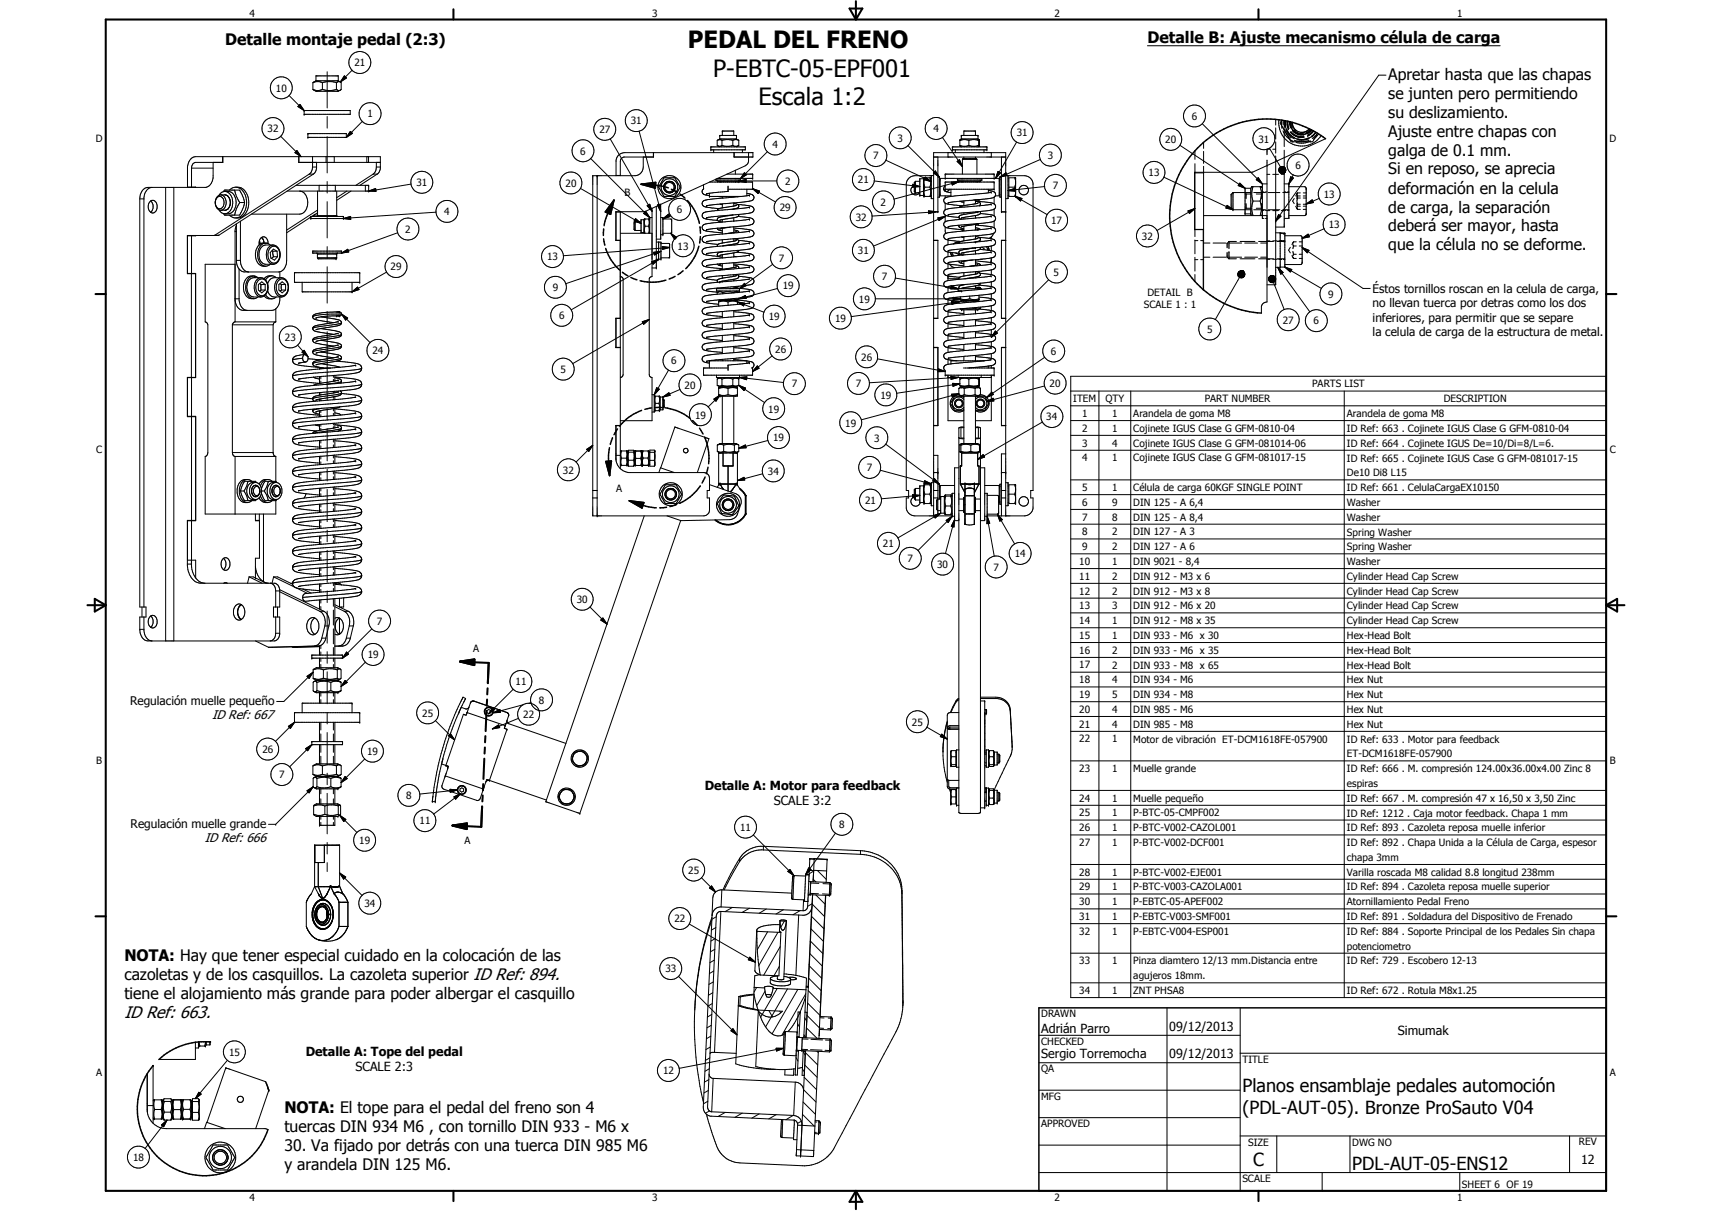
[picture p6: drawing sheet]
<svg xmlns="http://www.w3.org/2000/svg" width="594mm" height="420mm" viewBox="0 0 594 420" stroke-linecap="round" stroke-linejoin="round" font-family="sans-serif">
<defs><g id="words">
<g font-size="8.2">
<text x="238.7" y="16.8">PEDAL DEL FRENO</text>
<text x="247.4" y="26.6">P-EBTC-05-EPF001</text>
<text x="263.2" y="36.5">Escala 1:2</text>
</g>
<g font-size="6.3">
<text x="431.1" y="379">Planos ensamblaje pedales automoción</text>
<text x="431.1" y="386.5">(PDL-AUT-05). Bronze ProSauto V04</text>
<text x="434.8" y="404.7">C</text>
<text x="469.2" y="406">PDL-AUT-05-ENS12</text>
</g>
<text font-size="5.8" x="43.2" y="353.1">ID Ref: 663.</text>
<g font-size="5.5">
<text x="78.1" y="15.7">Detalle montaje pedal (2:3)</text>
<text x="398.2" y="15">Detalle B: Ajuste mecanismo célula de carga</text>
<text x="481.7" y="27.6">Apretar hasta que las chapas</text>
<text x="481.7" y="34.2">se junten pero permitiendo</text>
<text x="481.7" y="40.8">su deslizamiento.</text>
<text x="481.7" y="47.4">Ajuste entre chapas con</text>
<text x="481.7" y="54">galga de 0.1 mm.</text>
<text x="481.7" y="60.5">Si en reposo, se aprecia</text>
<text x="481.7" y="67.1">deformación en la celula</text>
<text x="481.7" y="73.7">de carga, la separación</text>
<text x="481.7" y="80.3">deberá ser mayor, hasta</text>
<text x="481.7" y="86.9">que la célula no se deforme.</text>
<text x="43.2" y="333.4">NOTA: Hay que tener especial cuidado en la colocación de las</text>
<text x="43.2" y="339.9">cazoletas y de los casquillos. La cazoleta superior ID Ref: 894.</text>
<text x="43.2" y="346.5">tiene el alojamiento más grande para poder albergar el casquillo</text>
<text x="98.7" y="386.1">NOTA: El tope para el pedal del freno son 4</text>
<text x="98.7" y="392.7">tuercas DIN 934 M6 , con tornillo DIN 933 - M6 x</text>
<text x="98.7" y="399.2">30. Va fijado por detrás con una tuerca DIN 985 M6</text>
<text x="98.7" y="405.8">y arandela DIN 125 M6.</text>
</g>
<g font-size="4.4">
<text x="73.6" y="249.6">ID Ref: 667</text>
<text x="244.6" y="274.2">Detalle A: Motor para feedback</text>
<text x="268.5" y="279.4">SCALE 3:2</text>
<text x="71.1" y="292.2">ID Ref: 666</text>
<text x="361.3" y="358.4">Adrián Parro</text>
<text x="405.7" y="357.7">09/12/2013</text>
<text x="485" y="359.2">Simumak</text>
<text x="106.1" y="366.2">Detalle A: Tope del pedal</text>
<text x="123.4" y="371.4">SCALE 2:3</text>
<text x="361.3" y="367.1">Sergio Torremocha</text>
<text x="405.7" y="367.2">09/12/2013</text>
<text x="548.6" y="404">12</text>
</g>
<g font-size="4.1">
<text x="476.3" y="101.8">Éstos tornillos roscan en la celula de carga,</text>
<text x="476.3" y="106.7">no llevan tuerca por detras como los dos</text>
<text x="476.3" y="111.6">inferiores, para permitir que se separe</text>
<text x="476.3" y="116.5">la celula de carga de la estructura de metal.</text>
<text x="45.1" y="244.7">Regulación muelle pequeño</text>
<text x="45.3" y="287.3">Regulación muelle grande</text>
</g>
<g font-size="3.5">
<text x="86.6" y="5.8">4</text>
<text x="226.3" y="5.8">3</text>
<text x="365.9" y="5.8">2</text>
<text x="505.6" y="5.8">1</text>
<text x="123" y="23">21</text>
<text x="95.8" y="31.8">10</text>
<text x="127.5" y="40.7">1</text>
<text x="413.5" y="41.6">6</text>
<text x="92.8" y="45.9">32</text>
<text x="208" y="46.2">27</text>
<text x="218.9" y="43.2">31</text>
<text x="323.9" y="45.9">4</text>
<text x="352.8" y="47.3">31</text>
<text x="33.3" y="49.4">D</text>
<text x="201.4" y="53.6">6</text>
<text x="268" y="51.3">4</text>
<text x="311.4" y="49.1">3</text>
<text x="404.4" y="49.7">20</text>
<text x="436.7" y="49.4">31</text>
<text x="558.5" y="49.4">D</text>
<text x="303" y="55.3">7</text>
<text x="363.6" y="55.2">3</text>
<text x="449.5" y="58.6">6</text>
<text x="144.5" y="64.6">31</text>
<text x="196.3" y="64.8">20</text>
<text x="272.5" y="64.1">2</text>
<text x="297.7" y="63.6">21</text>
<text x="365.3" y="65.6">7</text>
<text x="398.6" y="61.2">13</text>
<text x="216.7" y="67.9">B</text>
<text x="305.6" y="71.4">2</text>
<text x="459.4" y="68.6">13</text>
<text x="154.2" y="74.6">4</text>
<text x="234.9" y="74">6</text>
<text x="270.6" y="73.3">29</text>
<text x="297" y="76.5">32</text>
<text x="364.7" y="77.7">17</text>
<text x="140.6" y="80.8">2</text>
<text x="396.3" y="83.2">32</text>
<text x="461.1" y="79.2">13</text>
<text x="235.2" y="86.6">13</text>
<text x="297.7" y="88.2">31</text>
<text x="135.5" y="93.8">29</text>
<text x="189.8" y="90.3">13</text>
<text x="270.3" y="90.8">7</text>
<text x="365.6" y="95.7">5</text>
<text x="191.8" y="101">9</text>
<text x="271.6" y="100.4">19</text>
<text x="306" y="97.1">7</text>
<text x="298.1" y="105">19</text>
<text x="397" y="106.8">SCALE 1 : 1</text>
<text x="398.1" y="102.6">DETAIL B</text>
<text x="460.9" y="103.3">9</text>
<text x="194" y="110.7">6</text>
<text x="266.8" y="111">19</text>
<text x="289.8" y="111.7">19</text>
<text x="445.1" y="112.3">27</text>
<text x="455.8" y="112.6">6</text>
<text x="98.9" y="118.2">23</text>
<text x="418.8" y="115.4">5</text>
<text x="129.2" y="122.9">24</text>
<text x="269" y="122.4">26</text>
<text x="298.9" y="125.1">26</text>
<text x="364.7" y="123.1">6</text>
<text x="194.5" y="129.4">5</text>
<text x="233" y="126.4">6</text>
<text x="237.6" y="134.9">20</text>
<text x="274.7" y="134.4">7</text>
<text x="297" y="134.3">7</text>
<text x="364.2" y="134.2">20</text>
<text x="455.3" y="134.4">PARTS LIST</text>
<text x="266.6" y="143.1">19</text>
<text x="305.5" y="138.3">19</text>
<text x="372.4" y="139.5">ITEM</text>
<text x="383.6" y="139.6">QTY</text>
<text x="418" y="139.5">PART NUMBER</text>
<text x="501" y="139.6">DESCRIPTION</text>
<text x="241.2" y="145.2">19</text>
<text x="293.3" y="148">19</text>
<text x="363.1" y="145.8">34</text>
<text x="375.5" y="144.7">1</text>
<text x="375.5" y="149.8">2</text>
<text x="385.9" y="144.7">1</text>
<text x="385.9" y="149.8">1</text>
<text x="393.3" y="144.7">Arandela de goma M8</text>
<text x="393.3" y="149.9">Cojinete IGUS Clase G GFM-0810-04</text>
<text x="467.4" y="144.7">Arandela de goma M8</text>
<text x="467.4" y="149.9">ID Ref: 663 . Cojinete IGUS Clase G GFM-0810-04</text>
<text x="268.3" y="153.2">19</text>
<text x="303.3" y="153.2">3</text>
<text x="375.5" y="155">3</text>
<text x="385.9" y="154.9">4</text>
<text x="393.3" y="155">Cojinete IGUS Clase G GFM-081014-06</text>
<text x="467.4" y="155">ID Ref: 664 . Cojinete IGUS De=10/Di=8/L=6.</text>
<text x="33.4" y="157.3">C</text>
<text x="375.5" y="160.1">4</text>
<text x="385.9" y="160.1">1</text>
<text x="393.3" y="160.1">Cojinete IGUS Clase G GFM-081017-15</text>
<text x="467.4" y="160.1">ID Ref: 665 . Cojinete IGUS Case G GFM-081017-15</text>
<text x="558.6" y="157.3">C</text>
<text x="195.4" y="164.3">32</text>
<text x="266.5" y="164.7">34</text>
<text x="300.8" y="163.5">7</text>
<text x="467.4" y="165.3">De10 Di8 L15</text>
<text x="213.8" y="170.8">A</text>
<text x="375.5" y="170.3">5</text>
<text x="385.9" y="170.3">1</text>
<text x="393.3" y="170.5">Célula de carga 60KGF SINGLE POINT</text>
<text x="467.4" y="170.4">ID Ref: 661 . CelulaCargaEX10150</text>
<text x="300.2" y="174.8">21</text>
<text x="375.5" y="175.5">6</text>
<text x="385.9" y="175.5">9</text>
<text x="393.3" y="175.5">DIN 125 - A 6,4</text>
<text x="467.4" y="175.5">Washer</text>
<text x="375.5" y="180.6">7</text>
<text x="375.5" y="185.8">8</text>
<text x="385.9" y="180.6">8</text>
<text x="385.9" y="185.8">2</text>
<text x="393.3" y="180.6">DIN 125 - A 8,4</text>
<text x="393.3" y="185.8">DIN 127 - A 3</text>
<text x="467.4" y="180.7">Washer</text>
<text x="467.4" y="185.8">Spring Washer</text>
<text x="306.4" y="189.8">21</text>
<text x="375.5" y="190.9">9</text>
<text x="385.9" y="190.9">2</text>
<text x="393.3" y="190.9">DIN 127 - A 6</text>
<text x="467.4" y="190.9">Spring Washer</text>
<text x="314.9" y="195">7</text>
<text x="325.2" y="197.1">30</text>
<text x="352.1" y="193.3">14</text>
<text x="374.5" y="196">10</text>
<text x="385.9" y="196">1</text>
<text x="393.3" y="196">DIN 9021 - 8,4</text>
<text x="467.4" y="196">Washer</text>
<text x="344.8" y="198">7</text>
<text x="374.5" y="201.1">11</text>
<text x="385.9" y="201.2">2</text>
<text x="393.3" y="201.2">DIN 912 - M3 x 6</text>
<text x="467.4" y="201.2">Cylinder Head Cap Screw</text>
<text x="200.1" y="209.3">30</text>
<text x="374.5" y="206.3">12</text>
<text x="385.9" y="206.3">2</text>
<text x="393.3" y="206.3">DIN 912 - M3 x 8</text>
<text x="467.4" y="206.3">Cylinder Head Cap Screw</text>
<text x="374.5" y="211.4">13</text>
<text x="385.9" y="211.4">3</text>
<text x="393.3" y="211.4">DIN 912 - M6 x 20</text>
<text x="467.4" y="211.4">Cylinder Head Cap Screw</text>
<text x="130.8" y="216.7">7</text>
<text x="374.5" y="216.5">14</text>
<text x="374.5" y="221.7">15</text>
<text x="385.9" y="216.5">1</text>
<text x="385.9" y="221.7">1</text>
<text x="393.3" y="216.5">DIN 912 - M8 x 35</text>
<text x="393.3" y="221.7">DIN 933 - M6 x 30</text>
<text x="467.4" y="216.6">Cylinder Head Cap Screw</text>
<text x="467.4" y="221.7">Hex-Head Bolt</text>
<text x="164.2" y="226.4">A</text>
<text x="374.5" y="226.8">16</text>
<text x="385.9" y="226.8">2</text>
<text x="393.3" y="226.8">DIN 933 - M6 x 35</text>
<text x="467.4" y="226.8">Hex-Head Bolt</text>
<text x="127.6" y="228.4">19</text>
<text x="374.5" y="231.9">17</text>
<text x="385.9" y="231.9">2</text>
<text x="393.3" y="231.9">DIN 933 - M8 x 65</text>
<text x="467.4" y="231.9">Hex-Head Bolt</text>
<text x="178.9" y="237.7">11</text>
<text x="374.5" y="237.1">18</text>
<text x="385.9" y="237">4</text>
<text x="393.3" y="237.1">DIN 934 - M6</text>
<text x="467.4" y="237">Hex Nut</text>
<text x="187" y="244.1">8</text>
<text x="374.5" y="242.2">19</text>
<text x="385.9" y="242.1">5</text>
<text x="393.3" y="242.2">DIN 934 - M8</text>
<text x="467.4" y="242.1">Hex Nut</text>
<text x="146.5" y="248.6">25</text>
<text x="181.6" y="249.1">22</text>
<text x="316.4" y="251.7">25</text>
<text x="374.5" y="247.3">20</text>
<text x="385.9" y="247.3">4</text>
<text x="393.3" y="247.4">DIN 985 - M6</text>
<text x="467.4" y="247.3">Hex Nut</text>
<text x="374.5" y="252.5">21</text>
<text x="374.5" y="257.6">22</text>
<text x="385.9" y="252.4">4</text>
<text x="385.9" y="257.6">1</text>
<text x="393.3" y="252.5">DIN 985 - M8</text>
<text x="393.3" y="257.7">Motor de vibración ET-DCM1618FE-057900</text>
<text x="467.4" y="252.4">Hex Nut</text>
<text x="467.4" y="257.6">ID Ref: 633 . Motor para feedback</text>
<text x="91.1" y="261.2">26</text>
<text x="127.4" y="261.9">19</text>
<text x="467.4" y="262.8">ET-DCM1618FE-057900</text>
<text x="33.4" y="265.2">B</text>
<text x="374.5" y="267.9">23</text>
<text x="385.9" y="267.8">1</text>
<text x="393.3" y="267.9">Muelle grande</text>
<text x="467.4" y="268">ID Ref: 666 . M. compresión 124.00x36.00x4.00 Zinc 8</text>
<text x="558.6" y="265.2">B</text>
<text x="96.9" y="270">7</text>
<text x="467.4" y="273.1">espiras</text>
<text x="141" y="277.2">8</text>
<text x="374.5" y="278.1">24</text>
<text x="385.9" y="278.1">1</text>
<text x="393.3" y="278.2">Muelle pequeño</text>
<text x="467.4" y="278.3">ID Ref: 667 . M. compresión 47 x 16,50 x 3,50 Zinc</text>
<text x="145.6" y="286">11</text>
<text x="291.2" y="287.3">8</text>
<text x="374.5" y="283.3">25</text>
<text x="385.9" y="283.3">1</text>
<text x="393.3" y="283.3">P-BTC-05-CMPF002</text>
<text x="467.4" y="283.3">ID Ref: 1212 . Caja motor feedback. Chapa 1 mm</text>
<text x="124.7" y="292.8">19</text>
<text x="161.2" y="292.8">A</text>
<text x="256.8" y="288.2">11</text>
<text x="374.5" y="288.4">26</text>
<text x="374.5" y="293.5">27</text>
<text x="385.9" y="288.4">1</text>
<text x="385.9" y="293.5">1</text>
<text x="393.3" y="288.4">P-BTC-V002-CAZOL001</text>
<text x="393.3" y="293.5">P-BTC-V002-DCF001</text>
<text x="467.4" y="288.5">ID Ref: 893 . Cazoleta reposa muelle inferior</text>
<text x="467.4" y="293.7">ID Ref: 892 . Chapa Unida a la Célula de Carga, espesor</text>
<text x="467.4" y="298.8">chapa 3mm</text>
<text x="238.8" y="303.2">25</text>
<text x="374.5" y="303.8">28</text>
<text x="385.9" y="303.8">1</text>
<text x="393.3" y="303.8">P-BTC-V002-EJE001</text>
<text x="467.4" y="303.8">Varilla roscada M8 calidad 8.8 longitud 238mm</text>
<text x="374.5" y="308.9">29</text>
<text x="385.9" y="308.9">1</text>
<text x="393.3" y="308.9">P-BTC-V003-CAZOLA001</text>
<text x="467.4" y="308.9">ID Ref: 894 . Cazoleta reposa muelle superior</text>
<text x="126.4" y="314.7">34</text>
<text x="374.5" y="314.1">30</text>
<text x="385.9" y="314">1</text>
<text x="393.3" y="314.1">P-EBTC-05-APEF002</text>
<text x="467.4" y="314.1">Atornillamiento Pedal Freno</text>
<text x="234" y="320">22</text>
<text x="374.5" y="319.2">31</text>
<text x="385.9" y="319.2">1</text>
<text x="393.3" y="319.2">P-EBTC-V003-SMF001</text>
<text x="467.4" y="319.2">ID Ref: 891 . Soldadura del Dispositivo de Frenado</text>
<text x="374.5" y="324.3">32</text>
<text x="385.9" y="324.3">1</text>
<text x="393.3" y="324.3">P-EBTC-V004-ESP001</text>
<text x="467.4" y="324.4">ID Ref: 884 . Soporte Principal de los Pedales Sin chapa</text>
<text x="467.4" y="329.5">potenciometro</text>
<text x="374.5" y="334.6">33</text>
<text x="385.9" y="334.6">1</text>
<text x="393.3" y="334.6">Pinza diamtero 12/13 mm.Distancia entre</text>
<text x="467.4" y="334.6">ID Ref: 729 . Escobero 12-13</text>
<text x="230.9" y="337.4">33</text>
<text x="393.3" y="339.8">agujeros 18mm.</text>
<text x="374.5" y="344.8">34</text>
<text x="385.9" y="344.8">1</text>
<text x="393.3" y="344.8">ZNT PHSA8</text>
<text x="467.4" y="344.9">ID Ref: 672 . Rotula M8x1.25</text>
<text x="361.3" y="353">DRAWN</text>
<text x="361.3" y="362.5">CHECKED</text>
<text x="79.5" y="366.2">15</text>
<text x="431.1" y="368.7">TITLE</text>
<text x="33.4" y="373.2">A</text>
<text x="230.1" y="372.7">12</text>
<text x="361.3" y="372.1">QA</text>
<text x="558.6" y="373.2">A</text>
<text x="361.3" y="381.6">MFG</text>
<text x="361.3" y="391.1">APPROVED</text>
<text x="433.1" y="397.5">SIZE</text>
<text x="469.2" y="397.5">DWG NO</text>
<text x="547.9" y="397.4">REV</text>
<text x="46.2" y="402.8">18</text>
<text x="431.1" y="410.2">SCALE</text>
<text x="507.3" y="412.3">SHEET 6 OF 19</text>
<text x="86.6" y="416.7">4</text>
<text x="226.3" y="416.7">3</text>
<text x="365.9" y="416.7">2</text>
<text x="505.6" y="416.7">1</text>
</g>
</g></defs>
<g fill="none" stroke="#000" stroke-width=".35">
<path d="M398.2 15.9h122.4M100.3 33.1l5.2 5.3M103.4 37l.7-.8 1.4 2.2zM104.1 36.2l1.4 2.2-2.1-1.4zM105.5 38.4h16v1.3h-16zM108.6 28.7a3.6 3.6 0 0 1 3.3 0M108.6 31l1 .7h7.8l.7-.4M108.6 31a3.6 3.6 0 0 0 3.3 0M108.6 28.7v2.3M109.6 28v-1.7h7.8v1.7M109.6 28h7.8M109.6 28l-1 .7"/>
<path d="M111.9 28.7a7.9 7.9 0 0 1 4.6-.1l.2 .1M111.9 31l1.8 .4 3-.4M111.9 28.7v2.3M113.5 24.9v12.6M116.7 31l.7 .4 .7-.1M116.7 28.7v2.3M117.4 28l.7 .4M118.1 28.4a1.04 1.04 0 0 0-1.4 .3M118.1 28.4l.3 .3v2.3l-.3 .3M119.5 26.3l.7 .8-2.1 1.3zM122.2 24.4l-4.1 4M480.9 26.1h-2.5l-35.7 50.7"/>
<path d="M66.5 58.3v6.7M66.5 58.3h7.4M73.9 56.3v5.2a3.7 3.7 0 0 1-2.4 3.5h-20.2a3.4 3.4 0 0 0-2.8 4M77.3 54.4v1.9M77.3 54.4v1.9h-9.4a1.74 1.74 0 0 0-1.4 2M97.4 47.3l7.1 7.1M103 52.2l1.5 2.2-2.1-1.4zM103.7 54.4v1.9h28.3M106.8 46.4h13.4v1.3h-13.4zM108.5 54.4v3.6M108.5 58h1.3M108.5 58l-.5 1.7-.7 .7"/>
<path d="M109.8 56.3a4.7 4.7 0 0 1-.4 3.4l-.7 .7M113.2 54.4v1.9M113.5 40.4v4M113.5 47.4v12.6M116 54.4v1.9M121.6 45.6l.7 .7-2.1 1.4zM125.7 42.1l-5.5 5.6M127.3 54.4v1.9M127.9 54.4v1.9M130.6 58h1.4M130.6 56.3v1.7M130.6 58l-.3 1.4-.8 1"/>
<path d="M205 55l20.5 20.5M211.7 48.2l14.6 25.1M221.8 45.5l7.5 27.9M223.2 54.5v3.5a3 3 0 0 1-2.6 3h-14.9v118h38.5a2.09 2.09 0 0 0 2-2v-4.2h-.8v-2.6h.8v-4.2a2 2 0 0 0-2-2h-26a5 5 0 0 1-4.5-5v-11.4h1.6M226.7 53v1.5h-10.3l-.7 .4-.4 1.1v5M246.7 51h11.9v1h-11.9zM247.6 52v1M249 50.5l.8 .5M249.8 48.2v-1.2h5.8v1.2M249.8 48.2h5.8M249.8 48.2l-.8 .4M250.5 48.7l-.6-.3-1 .3v1.8a1.25 1.25 0 0 0 1.6 0"/>
<path d="M250.5 48.7l1.5-.3 2.3 .3M250.5 50.5a5.8 5.8 0 0 0 3.8 0M250.5 48.7v1.8M250.6 47v-1.5h4v1.5M254.3 48.7v1.8M254.3 50.5a1.91 1.91 0 0 0 1.9 0M254.7 53v1.5h6.6v-1.5h-44.6a3 3 0 0 0-2.9 2.6v5.4M254.8 53v1.5M255.2 59.1v1.3M255.6 48.2l.6 .4M256.2 48.6l-1.1-.2-.8 .3M256.2 48.6v1.9"/>
<path d="M256.2 50.5l-.6 .5M257.6 52v1M258.3 59.9l.7 .7-2.1 1.4zM259.8 53v3l-.4 .9-.8 .6-34.8 15.9h-10.1v10h1.5M266.3 52.6l-9.2 9.2M307.4 55.6l15.8 7.4M315 50.5l11 10.9M323.9 60l.7-.7 1.4 2.1zM324 54.5h25M325.5 54.5v19.1h-1.5M327 47.7l7 10.1M329 53v1.5"/>
<path d="M330.5 51h12v1h-12zM331.5 52v1M332.1 56l.8-.6 1.1 2.4zM333.1 48.7l1.2-.3 1.9 .3M333.1 50.5a4.1 4.1 0 0 0 3.1 0M333.1 50.5l.1 .2M333.1 48.7v1.8M333.2 50.7v.1M333.2 50.8l.4 .2M333.6 48.2v-1.2h5.8v1.2M333.6 48.2h5.8M333.6 48.2l-.5 .5"/>
<path d="M334 55.3l.1-.3h4.7l.2 .3M334 55.3h5M334 55.3v5.1M334.5 47v-1.5h4v1.5M334.5 54.5v.5M336.2 48.7l1.3-.3 2.1 .3M336.2 50.5a4.8 4.8 0 0 0 3.4 0M336.2 48.7v1.8M338.5 54.5v.5M339 55.3v5.1M339.4 48.2l.4 .2M339.6 48.6v1.9"/>
<path d="M339.6 50.5v.1M339.6 50.6l.1 .1M339.7 50.8h.1M339.7 50.7v.1M339.8 48.4l-.2 .2M339.8 48.4v2.1M339.8 50.8l-.4 .2M339.8 48.5v.1M339.8 50.6v.2M339.8 50.5v.1M341.5 52v1M344 53v1.5"/>
<path d="M346.3 59.5l.9 .5-1.7 1.9zM347.5 54.5v19.1h1.5M352.8 49.3l-7.3 12.6M361 55.3l-14 6.1M409.4 50.4l22.6 14.9M414.6 52.3v3M414.6 56.8v25.3M414.6 60h3.1M417.2 42.9l20.9 20.9M417.7 49.4v2.1M417.7 52.5v4.2M417.7 57.7v42.9"/>
<path d="M439.7 55.5v49.3a1.93 1.93 0 0 0-2 1.5v2.3M440.5 51.4l3.8 6.5M440.6 51.8h-.9v1.9M441.7 51.8h1M442.7 41.4v2M442.7 44.4v3.9M442.7 49.2v3.9M442.7 54.1v44.7h-3M443.7 58.9l1.9 1.2-1.9-.9zM443.7 59.2l1.9 .9-1.8-.7zM443.8 58.6l1.8 1.5-1.9-1.2zM443.8 59.4l1.8 .7-1.7-.4z"/>
<path d="M443.8 41.6a8 8 0 0 0 5.1 8.6 8 8 0 0 0 9.6-3.2M443.9 58.4l1.7 1.7-1.8-1.5zM443.9 59.7l1.7 .4zM444 58.2l.2-.2 1.4 2.1zM444 58.2l1.6 1.9-1.7-1.7zM444.1 59.9l1.5 .2zM444.2 58l.2-.2 1.2 2.3zM444.4 57.8h.3l.9 2.3zM444.7 57.8l.3-.1 .6 2.4zM444.7 41.7l.1 2.5M444.8 41.7l-.6 1 1.9 3.2M445 57.7l.3 .1 .3 2.3z"/>
<path d="M445.2 45.4a6.7 6.7 0 0 0 3.4 3.6M445.3 57.8h.2l.1 2.3zM445.3 41.8v1.4M445.4 57.8v2.3M445.5 57.8l.2 .2-.1 2.1zM445.5 44.6l.6 1.3M445.6 41.8v2.6M445.6 45.7v5.1M445.6 52.1v26.7h-2.9M445.6 43.1l.2 .9M445.7 58l.2 .2-.3 1.9zM445.7 41.8l-.1 .7"/>
<path d="M445.8 58v2.1M445.9 58.2l-.3 1.9zM446 59.7l-.4 .4zM446 41.9a5.7 5.7 0 0 0 4.5 6.4M446.1 58.4l-.5 1.7zM446.1 59.4l-.5 .7zM446.1 45.9l1.8 2M446.1 41.9l.1 2M446.1 58.7l-.5 1.4zM446.1 45a5.6 5.6 0 0 0 3 3.1M446.2 59.2l-.6 .9zM446.2 58.9l-.6 1.2z"/>
<path d="M446.4 46.3l1.6 2.9h7.5l1.7-3-1.8 1.8M446.5 44.9a5.5 5.5 0 0 0 2.8 2.9M446.7 42v1.1l.3 1.6M447 42.1l-.1 1.1 .4 1.4M447.5 42.2l.4 2.2M447.7 42.3l.3 2M447.8 45.8a5 5 0 0 0 4.7 1.8M447.8 42.3l.1 1.4 .9 1.7M448 45.6a4.5 4.5 0 0 0 4.5 1.7M448.1 42.4l.3 1.8M448.4 42.5l.4 1.7 1 1.2M448.5 42.5a3.2 3.2 0 0 0 2.1 3.2 3.2 3.2 0 0 0 3.7-1"/>
<path d="M448.5 45.3a4.2 4.2 0 0 0 4 1.5M448.6 45.2l.5 .5M448.9 45a3.5 3.5 0 0 0 3.4 1.3M449 45.7l.5 .3M449.1 48.6a6.6 6.6 0 0 0 5.2 .1M449.4 46l1.4 .6M449.8 46.2l1.5 .5M450.2 48.2l2 .2M451.1 48.3l1.1 .1M452.3 46.6l-.2 .1M454.2 47.8l-2 .6M454.3 48a6 6 0 0 1-4.2 .5"/>
<path d="M454.4 44.7a3.4 3.4 0 0 1-3 1.3M454.7 44.9l-1.5 1.1M454.7 48.9a6.8 6.8 0 0 1-4.9 .5M454.9 45l-1.6 1.3M455 45a4 4 0 0 1-3.8 1.7M455.2 45.1l-1.7 1.4M455.5 45.3l-1.8 1.6M455.8 45.5l-1.1 1.1-.9 .6M456.5 45.8l-1.4 1.5M456.6 45.9a5.5 5.5 0 0 1-4.4 2.5M456.7 45.9l-1.5 1.6M457.5 46.5l-1.7 1.8"/>
<path d="M460 48.1l-25.2 11.6-20.3 .1v19.9h3v20.8M48.5 69h1.4M48.5 69v141.6h2.2v3.5h-2.2v4.3M52.2 69.8a1.55 1.55 0 0 1 2.3 1.4v1a1.53 1.53 0 0 1-1.5 1.7 1.53 1.53 0 0 1-1.5-1.7 2.55 2.55 0 0 1 .7-2.4zM52.3 69.7a2.67 2.67 0 0 1 0 4M52.7 65a3.4 3.4 0 0 0-2.8 3.5v142.1M57.5 65v157.4M60.3 65v157.4M74.7 69.9a1.5 1.5 0 0 1 .7-1.5 1.5 1.5 0 0 1 1.7 .1 2.32 2.32 0 0 1-1 3.9 1.93 1.93 0 0 1-1.4-1.7M75.9 72.8l2.4 .1M75.9 67.8a2.4 2.4 0 0 1 2.6-1.3 2.4 2.4 0 0 1 2 2.1 4.1 4.1 0 0 1-2.4 5.6l-1.1-.3-1.1-1.1M75.9 67.8a3.1 3.1 0 0 0 0 5"/>
<path d="M76.7 67.6a2.9 2.9 0 0 1 1.8 2.7 2.9 2.9 0 0 1-1.8 2.6M77.6 66.5l.3-.5h5.2l1.3 2.6 .5 1.7M78 67.6l-2.1 .2M78 66.4h1.2a3.4 3.4 0 0 1 2.8 3.9 3.4 3.4 0 0 1-4 3.9M78 67.6l.9 .3M78 67.6h.3M78.9 72.7l-.6 .2M78.9 67.9l.4 .4M78.9 72.7l-.3 .1M79.3 72.3l-.4 .4M79.3 68.3l.5 1 .1 1.6M79.7 71.6l-.4 .7"/>
<path d="M79.9 70.9l-.2 .7M81.4 66l.6 2.1 1.2 2.2M81.8 64.9a4.4 4.4 0 0 1 4.5 4.8 5.2 5.2 0 0 1-3.4 5.9 3.5 3.5 0 0 1-3-.7l-.3-.3M81.8 64.9a5 5 0 0 1 3.7 6 4.9 4.9 0 0 1-3.3 4.7M81.8 64.9l-1.2 .3-1 .8M82 78.1l-.4 1.8v31.8M82 77.7v13.1l.3 1.4 .7 1.1M83.2 70.3h1.7M83.2 70.3l-1.2 2.1-.6 2.2M83.4 76.8v13.5M84.9 70.3l-.5 1.6-1.3 2.7h-5.2l-.3-.5M99.5 74.3v16a3.5 3.5 0 0 1-2.9 4.1h-11.7l-1-.3-.9-.8"/>
<path d="M99.6 66.3h28.3M102.7 64.3h25.2v2M103.9 66.3a4.1 4.1 0 0 1 2.6 5.8 2.92 2.92 0 0 1-2.6 2.2h-16.6M107.3 60.4h1.4M107.3 60.4l-32.8 21.2M107.9 75.1h11.3v.7h-11.3zM107.9 75.3l-8.4 5.5M107.9 75.4l-.4 .2M108.7 60.4l-32.8 21.2M109.1 74.6h1.1M109.3 74.4l-.8 .7M110.2 74.8h6.6"/>
<path d="M110.2 72.9l-10.7 6.9M110.2 73.8l-2 1.3M110.2 66.3v8.5M110.2 74.8l-.2 .3M110.7 64.3v2M113.5 63v4M113.5 70v12.5M116.4 64.3v2M116.8 74.8h.1M116.8 74.8l.3 .3M116.8 66.3v8.5M119.2 75.8l2.5-.7v1z"/>
<path d="M120.4 66.3l-3.6 2.3M121.8 66.3l-5 3.2M126.8 64.3v2M127.9 66.3l2.4-.9 .2 1zM129.5 60.4h1.4M129.5 60.4l-6 3.9M130.9 60.4l.7-.7 .3-1 .1-4.3h-64.1a3.5 3.5 0 0 0-2.8 3.5v7l2.8 .1M130.9 60.4l-6 3.9M142.6 63.9l-14.7 2.4M151.3 73.6l-32.1 2.2M201.4 65.4l21.1 12.1M207.2 61v118"/>
<path d="M213.8 73.4v10M213.8 73.6h1.5M213.8 60.9h1.5M215.3 73.4v89.2M220.4 77v3M220.4 77l-.4 .3v2.4l.4 .3M220.4 80h2.1M220.4 77h2.1M220.5 75.9l2 1.6-2.5-.8zM223.3 74l.8-.7 1.4 2.2zM223.5 76.2l.1-.2h1.7l.2 .2M223.5 76.2h-1v4.5h1"/>
<path d="M223.5 76.2v4.5M223.9 78.5l-.3 .9 .3 1.5M223.9 76l-.3 .9 .3 1.6M223.9 78.5h1.2M224.1 73.3l1.4 2.2-2.2-1.5zM224.6 71.4l.9-.5 .8 2.4zM225.1 76l.2 .9-.2 1.6M225.1 78.5l.2 .9-.2 1.5M225.5 75.5h.8M225.5 75.5v5.4M226.3 72.3v23.7l-.7 .2-.3 .5v33.3l.2 .6 .8 .4v15h-11M227.7 71.6v21.4h-1.4"/>
<path d="M228.1 71.1l1-.2 .2 2.5zM229.3 75.5h.7v5.9h-.7M229.3 70.9v12.1h-1.6M230 75.9l2-1.6 .5 .8zM230 76h2.9l.2 .2-.1 4.6-3 .1M230.4 61.7h3.8l.2 .4 1.6 2.8-1.8 3.3h-3.8l-.2-.5-1.6-2.8zM232.5 74.5l-2.5 1.4M244.1 64.1v1.4M244.2 65.5a1.28 1.28 0 0 0-.4 1.6 1.28 1.28 0 0 0 1.6 .6l.8 .2M245.3 79.6l-.1 .1M246.2 67.1v1.1h11M246.2 67.1l-1 .1"/>
<path d="M246.2 63.2h14.9v2.5h-8.5M248.7 62h8.2v.5h-8.5v-.4M248.9 62.5v.5h7.5v-.5M248.9 79.2l.3 .5 1.4 .4M248.9 68.2l1.7 .1M248.9 79.2l-3.7 .5M249.6 72.4l-.5 .2-.2 .4M249.8 76.4v.1M249.8 79.5h.1M249.8 70.8l.8 .2M249.9 70.8l-4.7 .6M250 63l.1 .2"/>
<path d="M250.1 61.9l-.1 .1M250.6 68.2v.5M250.6 70.7v1.4M250.6 74.9v.3M250.6 76.2v.8M250.6 79.2v2M252.2 60.4h9v1.5h-12.2M252.6 64.6v1.8l-6.4 .7M253 78.9l-3.2 .6M253 78.9l-4.1 .3M253.3 78.8l-.3 .1M254.2 74.6l-9 1"/>
<path d="M254.2 74.6l-4.7 .8a.74 .74 0 0 0-.6 .9 .74 .74 0 0 0 .9 .6l.7 .1M254.2 74.6h.2M254.6 68.2v.2M254.6 70.4v1.1M254.6 72.5v.1M254.6 75.6l.1 1.1M254.6 78.7v1.9M254.6 70.6l.4 .1a.94 .94 0 0 1 1.1 .3 .94 .94 0 0 1 0 1.1l-2.1 .5M254.6 79.8l1.3 .3 .5 .6M254.6 79.1l6 .7a1.21 1.21 0 0 1 1 1.3 1.21 1.21 0 0 1-1.3 1.1l-5.7 .6M254.6 71.5l-5 .9M255.2 61.9l.1 .1"/>
<path d="M255.3 63l-.1 .2M255.3 71.3h.1M255.6 71.2l-1 .3M255.9 70.9l3 .3a2.43 2.43 0 0 1 2.8 1.4 1.91 1.91 0 0 1-2.3 1.5l-5.2 .5M256.1 75.1l-6.3 1.3M256.1 75.1l3.6 .4a1.41 1.41 0 0 1 1.6 .5 1.41 1.41 0 0 1-.1 1.7l-1.6 .5-6.6 .7M256.4 62.8l2.5-.5v1zM256.4 74.4l-.3 .7M256.4 62.8h13.2M257.1 61.8l1.2-1.9 .7 .7-1.7 1.2M257.5 62.6l-1.1 .2M257.8 62.5l1.1-.2v1l-2.5-.5"/>
<path d="M259.2 65.7v2.2M259.2 67.1l1.1 .2a1.24 1.24 0 0 1 1.4 1.4 1.24 1.24 0 0 1-1.6 1.1l-10.2 1M260 67.8l-14.7 1.5a1.27 1.27 0 0 0-1.6 1.1 1.27 1.27 0 0 0 1.3 1.4l4.5 .6M260 71.9l-15.1 1.6a1.23 1.23 0 0 0-1.2 1.3 1.23 1.23 0 0 0 1.4 1.2l3.9 .5M260.1 76.1l-14 1.4a1.94 1.94 0 0 0-2.4 1.6 1.59 1.59 0 0 0 1.5 1.1l5.4 .6M260.1 71.9h-.1M261.1 65.4l2.5 .9-.5 .8zM261.1 65.4l8 4.7M303.4 62.8l15.8 1.9M316.8 63.9l2.4 .8-2.6 .2zM317.3 64.4a1.64 1.64 0 0 0-.9 2.5 1.64 1.64 0 0 0 2.7 0M317.7 62.9v4"/>
<path d="M317.7 62.9l-.4 .4v3.2l.4 .4M317.7 66.9h1.5M317.7 62.9h1.5M320.5 67.8l.1 .4h2.4l.2-.4M320.5 62h-1.3v5.8h1.3M320.5 62l.1-.3h2.4l.2 .3M320.5 62v5.8M320.9 61.7l-.3 1.2 .3 2M320.9 64.9l-.3 1.3 .3 2M320.9 64.9h1.8M321.1 61.5l2.1 1.5-2.5-.6zM322.2 73.2l2.5 .2-2.4 .7z"/>
<path d="M322.7 61.7a4.6 4.6 0 0 1 0 3.2M322.7 64.9a4.5 4.5 0 0 1 0 3.3M323.2 61h-5.7a3.1 3.1 0 0 0-3 2.6v106.6h.8v2.6h-.8v3.6a3.1 3.1 0 0 0 3 2.6h12.9M324 73.4h1.5M324 60.9h-.8v8h.8M324.7 73.4l-22.1 1.6M325.5 75.6l2.5-.5-2.2 1.4zM325.5 61.4h.5M326 62.1l.2 .3M326 61.4v7h-.5M326.2 67.4l-.2 .3M327.5 65.7l.1 .2"/>
<path d="M327.6 65.8a2.56 2.56 0 0 0 2.4 1M327.7 66.1l.1 .1M327.8 66.2l.1 .1M328 63.2h17v2.5h-17zM328 61.9v-1.5h17v1.5M328 67.9v.8M328 70.5v2.3M328 74.6v2.4M328 78.8l.2 2.2M328 72.8a1.25 1.25 0 0 0-.4 1.5 1.25 1.25 0 0 0 1.5 .7l3.6 .4M328 64.6l-.5 .5 .1 .7M328 75.1l-24.9 10.3"/>
<path d="M329 70.4h.1M329 78.7h.1M329.5 65.7l-.9 .7-.7-.2M330 67.9h-3.8v-6h20.5v6h-1.3M330 65.7v2.5M330.2 63.2l2.5-.2-2.3 1.2zM332.2 62h8.5v.5h-8.5zM332.7 62.5v.5M332.7 75.5l.8 .6M332.7 63l-22.5 6.1M332.8 78.1l.1 .8 1.6 .5M333.1 69.8l1.4 .4"/>
<path d="M333.7 78.7h.1M333.7 79.7l.3 .5M333.8 63l.2 .2M334 61.9l-.2 .1M334.3 79.7l.2 .3M334.5 69.7v1.7M334.5 73.8v.6M334.5 75.4v.6M334.5 78.5v1.6M338.5 69.4v1.3M338.5 73.5v.3M338.5 74.8v.9"/>
<path d="M338.5 77.9v1.9M338.5 69.8l.8 .2a.77 .77 0 0 1 .9 .5 .77 .77 0 0 1-.4 .9M338.5 79l1 .2 .6 .5M338.5 78.1l5.2 .5 1.2 .4M338.5 69.8l5.2 .5 1.2 .4M338.5 70.7l-4.4 .7-1.3 .6M338.9 77.8l.1 .3M339 61.9l.1 .1M339.1 63l-.1 .2M339.3 73.5h.1M339.3 70.5l-.8 .2M339.3 79.6h.1"/>
<path d="M339.3 73.5l-1.7 .4a9 9 0 0 0-4.8 1.2l-.1 .4M339.3 79.6l-.4 .2M339.3 70.5h.1M339.4 77.6l.1 .5M339.6 77.6l-6 1.1M340 73.4l-11 1.1M340 73.4l.2 .7M340.1 69.2l-11 1.2M340.1 69.2l-1.7 .2M340.2 74.1l-1.1 .6-5.5 1M340.2 74.1l4.7 .7M340.2 62.5v.5h-7.5"/>
<path d="M343 65.7v1.2M343 66.1l1 .2a1.21 1.21 0 0 1 1.4 .7 1.21 1.21 0 0 1-.5 1.5M343.8 75.1l-14.7 1.5a1.27 1.27 0 0 0-1.6 1.1 1.27 1.27 0 0 0 1.3 1.4l5.7 .7M343.8 79.2l-15 1.6a1.3 1.3 0 0 0-1.3 1.4 1.3 1.3 0 0 0 1.6 1.1l4.4 .5M343.8 79.2h.2M343.8 79.2h.1M343.9 75l-.1 .1M343.9 70.9h-.1M344 70.9l-13.8 1.4-2.2 .5M344 66.7l-15.1 1.6a1.23 1.23 0 0 0-1.4 1.2 1.23 1.23 0 0 0 1.2 1.3l5.5 .6M344 75l-.2 .1M344.9 70.7a1.31 1.31 0 0 1 .3 1.7 1.31 1.31 0 0 1-1.6 .5l-3.6 .5"/>
<path d="M344.9 79a1.23 1.23 0 0 1 .4 1.5 1.23 1.23 0 0 1-1.4 .7l-14.7 1.6M344.9 68.5l-4.8 .7M344.9 74.8a1.06 1.06 0 0 1 .1 1.9M345 76.7l-2.3 .6-13.6 1.4M345 68.4v2.3M345 72.6v2.3M345 76.7v2.3M346.7 60.5l-1.2 1.4M346.7 67.4l.3 .3M346.8 60.4l.4-.4-.9-.5-.8 2.4M347 61.4l2.1-1.5 .4 1zM347 61.4v7h.5"/>
<path d="M347 62.1l-.3 .3M347 61.4h.5M347.5 73.4h1.5M349 60.9h.8v8h-.8M349.8 66.1l2.4-.7 .1 .9zM349.8 61h5.7a3.1 3.1 0 0 1 3 2.6v106.6h-.8v2.6h.8v3.6a3.1 3.1 0 0 1-3 2.6h-12.9M349.8 62.1h.3M349.8 67.8h.3M350.1 61.7h2.3v6.5h-2.3zM350.1 64.9h2M352.1 64.9l.3 1.3M352.1 61.7l.3 1.2"/>
<path d="M352.2 68.1l2.4 .8-.5 .8zM352.2 68.1l11.2 6.4M352.4 66.9l-.3 1.3M352.4 63.7l-.3 1.2M362.5 64.7l-12.7 1.4M403.9 61.5l24 11.3M412.2 73.2l2.4-.9-1.9 1.7zM414.6 79.6h3.1M414.6 72.3l-13.1 7.7M417.7 74.8h22M425.8 71.2l2.1 1.6-2.5-.6zM427.9 72.8h6.2"/>
<path d="M427.9 66.8v6M427.9 66.8l-.7 .6v4.8l.7 .6M427.9 66.8h6.2M430.2 63.5l1.8 1.8-2.3-.9zM432 66.8l.1 .2M432 65.3v8.9h2M432 65.3h2M432.1 72.6l-.1 .2M432.3 67.1l.1 .2M432.4 67.3v1.7M432.4 70.6v1.7M432.4 72.3l-.1 .1"/>
<path d="M432.4 67.3h1.8M432.4 72.3h1.8M434 65.3l.4-.5h3.3l.4 .5M434 65.3v8.9M434 74.2l.4 .6M434.8 69.8l-.4 2.5 .4 2.5M434.8 64.8l-.4 2.5 .4 2.5M434.8 69.8h2.5M435.1 72.8h4M435.1 66.8h4M435.9 72.3l1.9 .1M436.6 61.6l1.5 2.2-2.2-1.4z"/>
<path d="M437.3 64.8l.4 1.9v2.3M437.3 69.8l.4 1.9M437.7 70.6v2.3l-.4 1.9M437.7 67.9l-.4 1.9M437.8 67.1l-1.9 .2M437.9 72.6l.2 .2M438.1 63.8h1.6M438.1 75.4v.4h.5M438.1 66.6h.5M438.1 73h.5M438.1 63.8v11.3M438.1 66.8l-.2 .2"/>
<path d="M438.1 74.2l-.4 .6M439.1 75.8h.6M439.1 66.6h.6M439.1 73h.6M439.7 73.1h.9M439.7 60.5h.9M440.1 72.8h4M440.1 66.8h4M441.7 73.1h1.9M441.7 60.5h1.9M443.7 74.5l.8 .5-1.8 1.8zM444.3 60l1.3 .1z"/>
<path d="M444.6 60.2l1-.1zM444.6 73.1h1M444.6 60.5h1M444.8 60.2l.8-.1zM445.1 60.2l.5-.1zM445.1 72.8h2.1M445.3 60.2l.3-.1zM445.6 63.8h1.6M445.6 66.6h.6M445.6 73h.6M446.7 66.6h.5M446.7 73h.5"/>
<path d="M447.2 66.8h-2.1M447.2 64.8h5.4l.5 .2 .2 .4-.2 9.1-.5 .3h-5.4M447.2 63.8v12h-1.6M447.9 61.3l.9 .5-1.6 2zM448.8 60.7l-1.6 3.1M449.1 68.9l-.5 .9 .5 .9M449.6 71.6l.6 .9M450 69.9l.2 1M450 68.1l.2 .6M450 67.6l.2 .4M450 72.1l.2 .5M450 70.6l.2 .9"/>
<path d="M450 72.3l.2 .3M450.1 67.2l-.1 .1M450.2 67.1l-.1 .1M450.2 67.1l-.6 .9M450.2 71.5h1M450.2 70.9h1M450.2 66.9h1M450.2 66.9l-.2 .6M450.2 68.7h1M450.2 66.9v.2M450.2 68h1M450.2 68l-.2 1"/>
<path d="M450.2 70.9l-.2 .5M450.2 72.6h1M450.2 68.7l-.2 .9M450.2 71.5l-.2 .4M452.2 71.5h1.1M452.2 70.9h1.1M452.2 66.9h1.1M452.2 68.7h1.1M452.2 68h1.1M452.2 72.6h1.1M453.3 70.8l2-1.5 .5 1zM457.8 68.8l-4.5 2"/>
<path d="M459.5 79.4l-7.6 3.3M66.4 81.7l.1 114.9M67.9 81.7l-2.8 .1v13.1h2.8v36.1h-2.8v13.4h2.8v36.3h-2.8v13.7h2.8v6.1M74.5 81.6h1.4M74.5 81.6l-.2 .1M75.9 81.6l-10.9 .1v13.3h2.9v35.9h-2.9v13.7h2.9M81.6 91.7h-10.4v20l.6 .4 .3 .6v44.3l-.3 .9-.6 .5v20h24.5v-4.7M81.6 80.3h.4M82 90.3h1.4M83 93.3v10.9a3.5 3.5 0 0 0 2.8 3.5M83.4 90.3a3.6 3.6 0 0 0 2.9 4.1M88 95.8a4.1 4.1 0 0 0-2.4 5.9 2.78 2.78 0 0 0 2.3 1.9"/>
<path d="M88.3 95.8a3.4 3.4 0 0 0-3.8 4.2 3.2 3.2 0 0 0 1.5 3.2 3.2 3.2 0 0 0 3.5-.2M88.3 95.8h.3M88.3 95.8v.6M88.6 95.8v.6M88.6 95.8l.9 .6M89.7 97.2a1.99 1.99 0 0 1 3.1 1.6 2.77 2.77 0 0 1-2.3 3.8 3.4 3.4 0 0 1-.8-5.4zM90.1 98.4l.5 .3M90.2 84.4h2.8M90.2 84.4l-.2-1v1.5M90.2 84.4v.4M90.5 86l1.4-1h2.9a3.6 3.6 0 0 1 2.5 2.9 3.6 3.6 0 0 1-1.5 3.5l-.8 .3h-2.8a3.6 3.6 0 0 1-1.7-5.7zM90.5 96.4a3.4 3.4 0 0 1 2.4 4.5"/>
<path d="M90.5 96.4h-2.5a3.6 3.6 0 0 0-1.6 5.6l.7 .8 .6 .2h2.8M90.5 96.4a3.6 3.6 0 0 0-1.6 5.6l.8 .8 .8 .2M90.6 98.7v1.9M90.6 98.7h1.4M90.8 82.4l.5 .7 .3 1.3M91.1 84.4a4.6 4.6 0 0 0-1.3 7.3l1 .5 1.4 .2M92 98.7l-1.2-.9-1.1 .9v1.9l1.1 1 1.2-1M92 98.7v1.9M92.1 84.4a4.1 4.1 0 0 0-2.4 5.6 2.49 2.49 0 0 0 4.1 1.7M92.5 84.4l1.3 .6M93 84.5a1.65 1.65 0 0 0-.5-1.9 1.65 1.65 0 0 0-1.9-.1l-.5 .8-.2 1.7M93.7 86.1a1.83 1.83 0 0 1 2-.6 1.83 1.83 0 0 1 1.2 1.7 3 3 0 0 1-1.9 4.1 3.2 3.2 0 0 1-1.3-5.2z"/>
<path d="M94.4 95.7l-1.5 .1-1.2 .9M94.4 87l.3 .2M94.7 87.2h1.4M94.7 87.2l.2 1.9M94.8 85a3.6 3.6 0 0 0-1.7 5.7l.7 .7 1 .3M94.9 89.1h1.4M94.9 89.1l-.7 .6M95.9 96.4a2.25 2.25 0 0 0-3.7 .8M96.1 87.2l.2 1.9M96.1 87.2l-1.2-.8-1.1 1.2 .2 1.9 1.2 .8 1.1-1.2M96.6 97.5a1.93 1.93 0 0 1 2.1-.5 1.93 1.93 0 0 1 1.2 1.8 2.77 2.77 0 0 1-2.3 3.8 3.3 3.3 0 0 1-1-5.1zM97.1 94.3v2.1"/>
<path d="M97.1 98.4l.6 .3M97.7 96.4h-2.6a2.51 2.51 0 0 0-2.2 2.1M97.7 96.4a3.6 3.6 0 0 0-1.5 6l1.5 .6M97.7 96.4a3.6 3.6 0 0 1 1.7 5.6l-1 .9-.7 .1M97.7 98.7h1.4M97.7 98.7v1.9M99.1 98.7l-1.2-.9-1.1 .9v1.9l1.1 1 1.2-1M99.1 98.7v1.9M102.2 94.6h22.6v3.4h-22.6zM104.9 98v3.3h17.3M108.5 87.1h10v.7h-10zM110 87.8l.1 1.7"/>
<path d="M110.1 89.5h6.7M110.1 89.5l.3 .3h6.2l.2-.3M110.1 88.1h6.7M113.5 85.6v3.9M113.5 92.5v12.7M116.8 88.1h.1M116.8 88.1v1.4M117 87.8l-.2 .3M118.5 87.8l2.2-1.3 .3 .9zM122.2 98v3.3M134.1 94.4l-11.9 6.9M138 80.8l-19.5 7"/>
<path d="M213.8 83.4h1.5M215.3 96l.4 .1 .5 .6v33.3l-.2 .6-.7 .4M215.3 80.9h11M223.5 80.7l.1 .2M225.5 80.7l-.2 .2M226.1 90.8l2.5-.8-2 1.7zM226.8 87.5l2.6-.3-2.2 1.3zM227.7 84h.9v6M227.7 90h.9M228.6 84h.8v5.9h-.8M228.6 90l-30.4 17.5M229.4 84.5h2.7l.3 .3-.1 4.6-2.9 .1"/>
<path d="M229.4 87.2l-33.1 11.2M229.8 85.6l2.6 .3-2.5 .6zM232.4 85.9l-36.9 2.8M232.7 80.9l2.2 1.5-.8 .7zM232.7 80.9l1.7 1.7M232.7 80.9l2 1.4M232.7 80.9l1.4 2M249 88.1a.7 .7 0 0 0 .5 .9M249 97.2l.1 .7M249 99.9l-.1 .3M249 91.6l.6 .5 1 .2M249 88v.1"/>
<path d="M249 91.6l-3.8 .5M249.5 89l1.1 .3M249.8 91.7h.1M249.9 91.6l-.1 .1M250.3 91.5l-.4 .1M250.6 83.2v1.1M250.6 87.3v.1M250.6 88.4v1.1M250.6 91.5v2M250.6 95.6v.9M250.6 97.5v.3M250.6 97.5l-.8 .3"/>
<path d="M251 87.3l-1.5 .3-.5 .4M254.6 95.3l-9.4 1M254.6 83.7l-4.8 .8-.8 .4v.6M254.6 82.8l-9.4 1.1M254.6 82.8v.9M254.6 84.7v.3M254.6 87.8v1.4M254.6 91.1v1.7M254.6 95.3v.6M254.6 96.9v.6M254.6 99.9v.3M254.6 91.9l.7 .2a.95 .95 0 0 1 1.1 .9l-.1 .1"/>
<path d="M254.6 88.9l.9 .2M254.6 91.6l4.3 .4a2.54 2.54 0 0 1 2.7 1.2 1.64 1.64 0 0 1-2.1 1.6l-4.9 .5M254.8 82.8l.5 .1a.86 .86 0 0 1 1.1 .9 .86 .86 0 0 1-1.1 .8l-4.6 .7M254.9 99.9l-1.6 .3M255 99.9l4.4 .4a2.17 2.17 0 0 1 2.3 1.4 2.27 2.27 0 0 1-2.6 1.5l-13.9 1.4M255.6 83.4l-1 .3M255.6 95.6l-5.6 1-1 .6M255.6 92.6l-6.1 1.1M255.6 80.4l-3.9 .7M255.6 95.2a.8 .8 0 0 1 .8 .9 .8 .8 0 0 1-1.1 .7l-4.7 .7M255.7 87.5l-5.9 1.1M255.7 87.5l4.3 .5a1.28 1.28 0 0 1 1.6 1.1 1.28 1.28 0 0 1-1.3 1.4l-11.3 1.1"/>
<path d="M256.3 83.4l3.1 .3a1.96 1.96 0 0 1 2.3 1.3 2.03 2.03 0 0 1-2.5 1.5l-14 1.5M256.3 99.3l-1.4 .6M256.4 86.9l-.7 .6M256.4 95.9h.4a8.7 8.7 0 0 1 4.6 1 1.25 1.25 0 0 1-1.1 1.9l-15.1 1.7M258.4 98.3l.5 .8-2.3 1.1zM260 80.2l-14.6 1.5a1.32 1.32 0 0 0-1.5 .8 1.32 1.32 0 0 0 .4 1.6l4.8 .7M260 92.7l-14.6 1.5a1.35 1.35 0 0 0-1.4 .6 1.35 1.35 0 0 0 .1 1.6l1.7 .5 3.2 .3M260 80.2h.1M260.1 96.8l-10.8 1.1a9.7 9.7 0 0 0-5.4 1.1 1.35 1.35 0 0 0 .1 1.4 1.35 1.35 0 0 0 1.3 .6l3.8 .4M260.1 88.5l-15.1 1.6a1.27 1.27 0 0 0-1.4 1.4 1.27 1.27 0 0 0 1.6 1.1l5.4 .6M260.1 84.3l-14.8 1.6a1.28 1.28 0 0 0-1.5 .6 1.28 1.28 0 0 0 .4 1.6l1.9 .5 3.4 .4M260.1 96.8h.1"/>
<path d="M260.1 92.6l-.1 .1M268.1 91.7l-11.5 8.5M310.7 96.5l21.8 3.7M324 83.4h1.5M324 83.4h1.5v27.1h-1.5M329 99.9l3.5 .4M329 93.2a1.24 1.24 0 0 0-1.5 1.1 1.24 1.24 0 0 0 1.2 1.4l4.3 .5M329 96h1.6M329 83.3v1.6M329 87.4v1.7M329 91.6v1.6M329 95.7v1.7"/>
<path d="M329 99.9v1.6M329 96.7h3.7M329 82.8h.1M329 87h.1M329 91.1h.1M329 99.4h.1M329.2 82.8h-.1M329.5 91.7l.8 .8 1 .4M329.8 87.5l.1 .4M329.9 87.5v.4M329.9 87.9l.5 1-.4-.6M330.1 99.2l2.4 1h-2.6z"/>
<path d="M330.3 87.6l.7 1.2M330.4 87.6l2.4 .3M330.9 84.6l-1.3 .2a1.48 1.48 0 0 0-1.6 .4 1.48 1.48 0 0 0-.3 1.6l1 .6 1.7 .2M331.6 87.8l1.1 .6 .5-.2M332.7 90.6a1.7 1.7 0 0 0 1.8 1M332.7 96.7l.1 .2M332.9 84l-1 .1-1 .5M333 84l-1.1 .1-1.1 .5M333.1 88.1l1.2 .4M333.6 82.2l.9 .2M334.4 90.7l-.8 .2M334.5 99.8l-.9 .3"/>
<path d="M334.5 98.8l-1.1 .3a.69 .69 0 0 0-.5 1.1M334.5 82.2v1.4M334.5 86.3v.3M334.5 87.6v.8M334.5 90.7v1.9M334.5 94.6v1.2M334.5 98.7v.1M334.5 99.8v.4M334.7 98.7l-5.6 .7M334.7 98.8h-.2M335.2 98.7l-.5 .1M335.2 98.7h-.5"/>
<path d="M337.5 90.2l-3.1 .5M338.5 82.9l-4.9 .8-.6 .3-.3 .5M338.5 90.6l5.4 .5a1.3 1.3 0 0 1 1.6 1.3 1.3 1.3 0 0 1-1.6 1.2l-14.9 1.6M338.5 82a1.44 1.44 0 0 1 1.7 1.1l-.6 .6-1.4 .3M338.5 81.8v1.1M338.5 87v1.1M338.5 90.1v2M338.5 94.3v.8M338.5 96.1v.3M338.5 99.2v1M338.5 99.7h1.5M338.5 91.2l1.2 .3 .5 .6"/>
<path d="M338.5 86l-9.4 1M338.6 94.2l1.5 .6M339.3 94.9l-5.6 1-.7 .3-.3 .5M339.3 91.8l-3.4 .7M339.3 91.8h.1M339.3 82.7l-.8 .2M339.3 82.7h.1M339.4 94.9h-.1M339.6 98.9a10.8 10.8 0 0 1 5.7 1.2 1.22 1.22 0 0 1-1 1.8l-15.2 1.6M339.6 99.7l-.3 .5M339.7 82.3l4.4 .5a1.26 1.26 0 0 1 1.4 1.3 1.26 1.26 0 0 1-1.4 1.2l-7.6 1-3.3 .7a.63 .63 0 0 0-.5 .5 .63 .63 0 0 0 .4 .6M339.8 99.7h.2"/>
<path d="M340 99.7l.2 .3M340 86.5l-.9 .4-5.5 1M340 86.5l4 .5M340.1 94.8a.85 .85 0 0 1-.1 1 .85 .85 0 0 1-1 .2l-4.2 .7M340.1 94.8l4 .5a1.22 1.22 0 0 1 1.3 .9 1.22 1.22 0 0 1-.8 1.5l-.6 .1M340.1 99.9l.1 .1M340.2 85.8l-.2 .7M340.2 100v.2M340.2 98.3a2.43 2.43 0 0 1-2.4 1l-3.3 .5M340.6 85.8l.9 .4v.5M340.9 89.9l-.8 .1M342.3 85.6l.4 1.2"/>
<path d="M342.8 85.5l.4 1M343.1 86.5l.1 .4M343.8 87.5l-9.3 .9a20.7 20.7 0 0 0-6.7 1.1 1.32 1.32 0 0 0 0 1.6 1.32 1.32 0 0 0 1.5 .5l5.2 .6M343.8 87.5h.1M344 83.3l-13.1 1.3M344 91.6l-15 1.6M344 99.9l-10 1.1h-1.5v-.8M344 95.8l-15.1 1.6a1.26 1.26 0 0 0-1.4 1.3 1.26 1.26 0 0 0 1.5 1.2M344 87.5h-.2M344 97.8l-8.8 .9M344 82.2v.6M344 85.3v1.7"/>
<path d="M344 89.5v1.6M344 93.6v1.7M344 97.8v1.6M344 90l-.3 1.1M344 87a1.24 1.24 0 0 1 1.5 1.1 1.24 1.24 0 0 1-1.3 1.4l-15.1 1.6M344.8 80.9l-.6 1.1-1 .7M347.5 83.4h1.5M349 83.4h-1.5v27.1h1.5M363.9 97.1l-19.9 19.9M414.6 83.5h1.1M414.6 83.3v4.8M414.6 89.3v4.8"/>
<path d="M414.6 95.2v2.5M414.6 90.1h1.1M416.6 83.5h1.1M416.6 90.1h1.1M417.7 89.2h2.2M417.7 84.3h2.2M421 89.2h4.4M421 84.3h4.4M425.8 87.5v1.7l.2 .2M426 84.2l-.2 .2v1.6M426.2 89.6l.3 .2M426.5 83.8h2.5"/>
<path d="M426.5 89.2h4.4M426.5 89.8h2.5M426.5 84.3h4.4M426.5 83.8v2.4M426.5 87.4v2.4M426.5 83.8l-.3 .2M429.5 95l1.9-.9-1.9 1.2zM429.5 95.3l1.9-1.2-1.9 1.4zM429.5 95.5l1.9-1.4-1.8 1.7zM429.6 94.7l1.8-.6-1.9 .9zM429.6 95.8l1.8-1.7-1.6 1.9zM429.7 94.5l1.7-.4-1.8 .6z"/>
<path d="M429.8 94.3l1.6-.2zM429.8 94.3l1.6-.2-1.7 .4zM430.1 94.1h1.3zM430.1 96.3l-8.4 14.6M430.3 94l1.1 .1zM430.3 83.8h5.2M430.3 89.8h5.2M430.6 94l.8 .1zM430.9 93.9l.5 .2zM431.2 94.1v2.3M431.4 94.1l-1.4 2.1-.2-.2zM431.4 94.1l-1.2 2.2-.2-.1z"/>
<path d="M431.4 94.1l-.9 2.3-.3-.1zM431.4 94.1l-.6 2.3h-.3zM431.4 94.1l-.4 2.3h-.2zM431.4 94.1l-.1 2.2-.3 .1zM431.4 94.1l.1 2.1-.2 .1zM431.4 94.1l.3 1.9-.2 .2zM431.4 94.1l.3 1.9zM431.4 94.1l.4 1.7zM431.4 94.1l.5 1.4zM431.4 94.1l.6 1.1zM431.4 94.1l.6 .9zM431.4 94.1l.5 .6z"/>
<path d="M431.4 94.1l.3 .4zM431.4 94.1l.2 .2zM431.4 94.1v2.2M431.5 94.1v2.1M431.9 89.2h4.5M431.9 84.3h4.5M436.7 83.8h5.2M436.7 89.8h5.2M437.5 89.2h2.2M437.5 84.3h2.2M439.7 90h.9M439.7 83.6h.9"/>
<path d="M440.3 96.4l.7-.7-.8 1zM440.4 96.2l.6-.5-.7 .7zM440.6 96l.4-.3zM440.6 96l.4-.3-.6 .5zM440.9 95.7v2.3M441 95.7l-.8 1.2zM441 95.7l-.7 1.5zM441 95.7l-.6 1.8-.1-.3zM441 95.7l-.4 2-.2-.2zM441 95.7l-.2 2.2-.2-.2zM441 95.7v2.3l-.2-.1zM441 95.7l.3 2.3h-.3z"/>
<path d="M441 95.7l.5 2.4-.2-.1zM441 95.7l.8 2.3-.3 .1zM441 95.7l1 2.3h-.2zM441 95.7l1.2 2.1-.2 .2zM441 95.7l1.5 1.9-.3 .2zM441 95.7l1.6 1.7-.1 .2zM441 95.7l1.7 1.4-.1 .3zM441 95.7l1.7 1.1v.3zM441 95.7l1.7 .9v.2zM441 95.7l1.6 .6 .1 .3zM441 95.7l1.6 .6zM441 95.7l1.5 .4z"/>
<path d="M441 95.7l1.2 .2zM441 95.7l1 .1zM441 95.7l.8-.1zM441 95.7l.5-.1zM441 95.7l.3-.1zM441.1 95.7v2.3M441.7 90h1.5M441.7 83.6h1.5M441.9 98l3.7 9.4M442.7 80.8h1.5v12h-1.5M443.2 89.8h2.6M443.4 92.8l1.9 1.7-.9 .6z"/>
<path d="M443.4 92.8l11.1 15.4M443.7 90h.5M443.7 83.6h1.1M444.2 80.9h1.6v11.8M444.2 92.7h1.6M444.2 90h.6M445.1 83.5l-.9 .1M445.3 83.6h.5M445.3 83.7l.5 .1M445.3 90h.5M445.3 80.9l.5 .1M445.8 83.7l-2.6 .1"/>
<path d="M445.8 92.7l2.5 .8-.5 .9zM445.8 81.8h5.6l.5 .6-.2 9.1-.5 .3h-5.4M445.8 92.7l12.7 7.4M447.8 85.8l-.6 1 .6 1M448.3 88.7l.6 1M448.6 89.2l.3 .5M448.6 87.2l.3 1M448.6 84.9l.3 .4M448.9 89.7h.9M448.9 88.2l-.3 .5M448.9 88.2h.9M448.9 85.3l-.3 1"/>
<path d="M448.9 85.3h.9M448.9 83.9l-.3 .5M448.9 83.9h.9M448.9 83.9l-.6 .9M450.8 89.7h1.1M450.8 88.2h1.1M450.8 85.3h1.1M450.8 83.9h1.1M451.9 82.7l2-1.5 .5 1zM451.9 85.9l2.3 1-.6 .8zM451.9 85.9l21.1 14.2h2.5M80.6 112.7v44.3"/>
<path d="M80.6 112.7h14.2M81.6 111.7h14.1M81.6 111.7l-.5 .2-.5 .8M81.6 103.7h1.4M90.6 100.6l-.5 .4M90.6 100.6h1.4M91.7 102.7l.5 .6 1.1 .4h1.3l1.3-.7M92.2 102.2l1.1 1.2 1 .3M92.9 100.9a2.77 2.77 0 0 0 2.2 2.1h2.6M92.9 100.9l-.7 1.3-.9 .7-.8 .1M94.8 112.7v44.6l.2 .6 .7 .5M95.7 107.1v4.6"/>
<path d="M95.7 111.7l-.7 .4-.2 .6M97.1 103a3.8 3.8 0 0 1-2.8 4.7h-9.9a3.4 3.4 0 0 1-2.8-3.5M97.7 100.6h1.4M97.7 100.6l-.6 .4M103.3 119.8l3.5 3.9M109.6 114.4h.1M109.6 110.3h.1M109.7 110.3l3.2-.6 5.1-.1a.7 .7 0 0 0 .5-.7 .7 .7 0 0 0-.7-.7l-5.4 .3a5.6 5.6 0 0 0-3.8 1.1 1.55 1.55 0 0 0 1.8 1.5l5.3 .8M111.3 118l5.2 .9a2.34 2.34 0 0 1 2 1.2M111.3 114l6.3 1.1 .7 .4 .2 .5M111.4 109.9l6.2 1.1 .6 .4 .3 .5M113.5 108.1v4"/>
<path d="M113.5 115.1v23.7M117.3 119.7l-7.5 1.4a1.25 1.25 0 0 0-1.3 1.1M117.3 115.6l-7.5 1.4a1.04 1.04 0 0 0-1.3 .9 1.04 1.04 0 0 0 1.1 1.1l6.1 1.1M117.3 111.5l-7.5 1.4a1.09 1.09 0 0 0-1.3 1.1 1.09 1.09 0 0 0 1.3 1.1l5.9 .9M118.5 109l2.1 1.4-.7 .6zM118.5 111.9l-.2 .6-1.1 .5-7.5 1.4M118.5 116l-1.1 .5-7.4 1-1.5 .5M118.5 111.9l-1.1 .5-7.4 1.1-1.5 .5M118.5 109l-6.9 .2-2.3 .3-.8 .4M118.5 116l-.1 .5a19.6 19.6 0 0 1-7 1.5l-1.8 .5M118.5 109l9.9 9.9M122.2 101.3l1.9-1.7 .5 .9z"/>
<path d="M213.8 110.5h1.5M213.8 110.4v10.2M215.2 110.4h-1.5v10.2h1.6M222.9 111.6l2.4-.8-2 1.7zM225.3 110.8l-26.6 15.4M245.2 117v.1M245.2 112.9h.1M245.3 112.9h-.1M248.6 100.2h8v.8h-8zM248.9 101.5v.6M248.9 101.5a1.6 1.6 0 0 1 1.9 0M249.4 104.8a4.1 4.1 0 0 1 3.2 0"/>
<path d="M249.5 104.1l.3 .1M249.8 104.2l-.4 .2v1.8M249.8 104.2h5.7M249.8 101l-.9 .5M250.6 108.1v2.1M250.6 112.2v2.2M250.6 116.4v2.1M250.8 101.5a5.8 5.8 0 0 1 3.7 0M250.8 101.5v.4M252.6 104.8v1.1M252.6 104.8a4.4 4.4 0 0 1 3.3 0M254.5 103.7l1 .3 .9-.3"/>
<path d="M254.5 103.7l-1.6 .3-1.4-.1M254.5 101.5v.1M254.5 103.6v.1M254.6 111.9l-9.3 1M254.6 116.1l-9.4 .9M254.6 107.7v2.2M254.6 111.9v2.1M254.6 116.1v2.1M254.6 112.3l1.6 .1a13.1 13.1 0 0 1 5.1 1 1.21 1.21 0 0 1 .2 1.3 1.21 1.21 0 0 1-1.2 .7l-5.7 .7M254.6 108.2l2.1 .1a9.2 9.2 0 0 1 4.7 1.1 1.46 1.46 0 0 1-1.6 2l-5.2 .5M254.6 116.5l4.9 .5a1.77 1.77 0 0 1 2.1 1.6 3.3 3.3 0 0 1-3.2 1.2l-3.8 .4M255.5 104.2l.4 .2v1.3"/>
<path d="M255.5 101l.8 .5M255.7 104.1l3.7 .4a1.72 1.72 0 0 1 2.2 1.5l-.7 .9-1.7 .4-14 1.5M255.9 104.8l2.5 .4-.4 .9zM255.9 104.8l9.2 3.5M256.3 101.5a1.49 1.49 0 0 0-1.8 0M256.3 101.5l-6.7 .5a13.5 13.5 0 0 0-5.7 1.1 1.31 1.31 0 0 0 0 1.4 1.31 1.31 0 0 0 1.3 .6l4.2 .5M256.4 103.7l2.2-1.2 .3 1zM256.4 103.4v.3M256.4 103.7l-.9 .5M260 117.6l-15 1.6a1.27 1.27 0 0 0-1.4 1.3 1.27 1.27 0 0 0 1.6 1.2l5.4 .6M260 101l-3.7 .5M260 101h.1"/>
<path d="M260.1 109.3l-13.6 1.4a2.8 2.8 0 0 0-2.8 1.2 1.68 1.68 0 0 0 2.1 1.6l4.8 .5M260.1 113.4l-15.1 1.7a1.25 1.25 0 0 0-1.3 1.3 1.25 1.25 0 0 0 1.5 1.1l5.4 .6M260.1 105.1l-15.1 1.6a1.27 1.27 0 0 0-1.4 1.4 1.27 1.27 0 0 0 1.6 1.1l5.4 .7M260.1 117.5l-.1 .1M269.8 100.1l-13.4 3.6M303.7 103.7h29.5M324 110.4h1.5M329 104v1.7M329 108.2v1.6M329 112.3v1.7M329 116.5v1.6M329 103.5h.1"/>
<path d="M329 107.7h.1M329 111.8h.1M329 116h.1M329.2 116h-.1M330.2 104.6l2.5 .2-2.4 .8zM330.7 103.2l2.5 .5-2.5 .5zM330.8 104.6h-.6l.1 1 2.4-.8M331.5 104.7l1.2 .1M332.5 100.2h8v.2M332.7 104.8v.4M332.7 104.8a1.55 1.55 0 0 1 1.9 0M332.7 104.8l-37.3 5.1"/>
<path d="M333.2 103v1l.5 .2M333.2 103.7l1.6 .3 1.7-.3M333.2 103.7l-2.5-.5v.8M333.2 103.7l-.7 .1M333.5 101l-3.7 .4a2.02 2.02 0 0 0-2.3 1.4 2.02 2.02 0 0 0 2.4 1.4l3.3 .3M333.7 104.2h5.6M333.7 104.2l-1 .6M334.3 107.1h-1.1M334.5 107.5v1.7M334.5 111.2v2.1M334.5 115.4v2.1M334.5 119.5v2.2"/>
<path d="M334.6 104.8v.2M336.5 103.7l1.6 .3 1.6-.3M336.5 102.7v1M338.3 104.7a5.5 5.5 0 0 0-3.7 .1M338.4 106.7v.2M338.4 106.9a1.61 1.61 0 0 0 1.8 0M338.4 106.9l-1.8 .3-1.7-.2M338.5 119.5l4.2 .5a3.2 3.2 0 0 1 2.7 1 1.64 1.64 0 0 1-2.1 1.8l-14.1 1.4M338.5 115.4l4.5 .5a2.67 2.67 0 0 1 2.5 1.2 1.84 1.84 0 0 1-2.2 1.6l-14.3 1.4M338.5 107.5v1.4M338.5 110.9v2.1M338.5 115v2.1"/>
<path d="M338.5 119.2v2.1M338.5 111.3l5.4 .6a1.3 1.3 0 0 1 1.6 1.3 1.3 1.3 0 0 1-1.6 1.2l-14.7 1.6M339.3 104.2l.6 .4M339.7 107.2l3.9 .5a1.32 1.32 0 0 1 1.6 .6 1.32 1.32 0 0 1-.3 1.7l-2.3 .5-13.5 1.3M339.7 103.1l3.7 .4a1.57 1.57 0 0 1 1.9 1.9l-.1 .1a14.2 14.2 0 0 1-6.2 1.2l-9.9 1M339.7 102.4v1.6l-.4 .2M339.9 104.6l-1.5 .1M339.9 104.6l-5.9 .5a15.1 15.1 0 0 0-6.2 1 1.3 1.3 0 0 0-.1 1.5 1.3 1.3 0 0 0 1.4 .6l5.4 .6M340.2 106.6v.3M340.2 106.9l-.9 .6h-5.6l-.5-.3M343.8 116.5l-15 1.7a1.21 1.21 0 0 0-1.3 1.1 1.21 1.21 0 0 0 1.3 1.3l5.7 .6M343.8 108.2h.1"/>
<path d="M343.8 108.2l-9.8 1a14.9 14.9 0 0 0-6.3 1.2 1.42 1.42 0 0 0 .2 1.5 1.42 1.42 0 0 0 1.4 .5l5.2 .5M343.9 116.5h-.1M344 104.1l-4.1 .5M344 112.4l-10 1a14.4 14.4 0 0 0-6.2 1 1.38 1.38 0 0 0 0 1.6 1.38 1.38 0 0 0 1.5 .5l5.2 .6M344 116.5h-.2M344 108.2h-.2M344 101.9v1.7M344 106.1v1.6M344 110.2v1.7M344 114.4v1.6M344 118.5v1.7M345.4 114.9l.7 .7-2.1 1.4z"/>
<path d="M347.5 110.4h1.5M103.5 126h.1M103.5 131.6h.1M103.8 131.5h.1M103.8 137h.1M104.8 122.2l.7-.7 1.3 2.2zM105 124.3l-3.5 .6M105.5 123.1a1.29 1.29 0 0 1 1.5 1 1.29 1.29 0 0 1-.9 1.5 1.38 1.38 0 0 1-1.2-1 1.38 1.38 0 0 1 .6-1.5zM105.9 123l-3.2 .5a1.55 1.55 0 0 0-1.2 1.8 1.55 1.55 0 0 0 1.7 1.3l7.9 .9M106 125.6l-2.4 .4M106.9 124.5l4.4 .3M108.5 122.2l.3 .5 1 .5 5.9 1"/>
<path d="M108.5 138.3l.1 .5 .6 .4M108.5 126.2l.3 .6 .8 .4 2.7 .5M108.5 126.1v.1M108.8 130.9l2.1 .6M110.9 130.7l-7.3 .9M110.9 130.7v2.4M110.9 136.2v.9M110.9 138.5v.6M110.9 128l-2.1 .2a15.5 15.5 0 0 0-6.9 1.3 1.7 1.7 0 0 0-.1 1.9 1.7 1.7 0 0 0 1.8 .8l7.3 .8M111.3 137l-2.1 .5-.7 .8M111.3 127.7v.3M111.3 130.6v.8"/>
<path d="M111.3 132.2v.8M111.3 136.2v.2M111.3 136.7v.3M111.3 138.4v.2M111.3 138.8v.3M111.3 122.1l5.4 .9a1.81 1.81 0 0 1 1.8 1.1M111.3 126.2l6.6 1.2M114.8 127.7h-3.9v.3M115.7 132.3l-4.9 .8-2.1 .6M115.7 130.3v.6M115.7 131.6v.7M115.7 135.8v.2"/>
<path d="M115.7 136.2v.2M115.7 137.7v.3M115.7 138.3v.4M116.2 130.8l.7 .1a23.2 23.2 0 0 1 8.2 1.3 1.5 1.5 0 0 1-.8 2.5l-2.6 .6-18.2 1.8M116.2 131l1.6 .4a.83 .83 0 0 1 .7 .6 .83 .83 0 0 1-.3 .9M116.2 130.2v2M116.2 135.8v.5M116.2 137.6v1M116.7 125.3l-7.1 1.3M116.7 125.3l1.4 .1a18.9 18.9 0 0 1 6.9 1.2l.5 1.2M117.3 123.7l-7.5 1.4a1.39 1.39 0 0 0-1.3 1.1M117.3 136l-6 1"/>
<path d="M117.3 131.9l-1.6 .4M117.3 135.9v.1M118 135.6l.4 .3 .1 .7M118.5 136.5a16.5 16.5 0 0 1 6.6 1.3 1.44 1.44 0 0 1-.6 2.4l-3.6 .7-17.4 1.7M118.5 136.6l-.1 .2a15.3 15.3 0 0 1-5.8 1.4l-3 .6M118.5 120.1l-1.8 .5-7.1 1.1-1.1 .4M118.5 120.1l-.1 .5a19.6 19.6 0 0 1-7 1.5l-1.8 .5M118.5 136.4l-1.5 .5-6.6 .9-1.9 .5M118.5 124.2l-1.5 .5-6.6 .9-1.9 .5M118.5 124.1l-.6 .9-1.2 .3M118.5 132.3l-1 .4-4.6 .7M123.2 132.3l-19.6 2.1a1.65 1.65 0 0 0-1.9 .9 1.65 1.65 0 0 0 .5 2l2.2 .6 4.1 .4"/>
<path d="M123.2 132.3h.1M123.4 137.8l-14.6 1.5a19.9 19.9 0 0 0-6.7 1.1 1.6 1.6 0 0 0-.4 1.8 1.6 1.6 0 0 0 1.6 1l7.6 .9M123.4 126.7l-12.5 1.3M123.4 137.8h.1M123.4 132.2l-.2 .1M125.5 133.3h.1M125.5 138.9l-2.7 .5-17.4 1.4-3.9 .7M125.5 133.3l-3.9 .7-17.3 1.4-2.8 .6M125.5 138.9h.1M125.5 127.8l-.2 .7a6.8 6.8 0 0 1-4.9 1.3l-9.5 .9M125.5 127.8l-2.7 .6-16.9 1.3-4.4 .8M125.5 138.8v.1"/>
<path d="M213.8 120.5h1.5M226.3 136.9h.7M227 136.9v6.1h-.7M227 137.8l.2-.3h1.7l.2 .3M227.4 137.5v2.5M227.4 140v2.5M227.4 140h1.3M227.9 134.5l.9 .5-1.8 1.9zM228.7 137.5l.2 .9-.2 1.6M228.7 140l.2 .9-.2 1.6M229.1 137.8v4.4M229.1 137.8h.9"/>
<path d="M230 137.8l2.1-1.5 .4 .9zM230 137.8v4.4h-.9M230 138.5h.2M230.2 138.5v3M230.2 138.5l.3 .3v2.3l-.3 .4M232 128.4l-5 8.5M236 135.1l-6 2.7M247.7 138.5l2.1-1.4-1.4 2.1zM248.6 130.2v.8h8M249 133.8l.8 .4M249.4 136.9a5.1 5.1 0 0 0 3.2 0M249.4 134.7l1.6-.2 1.6 .2"/>
<path d="M249.8 134.2l-.4 .3v2.7l.4 .3h5.7l.4-.3v-2.7l-.4-.3M249.8 134.2h5.7M249.8 131l-.8 .4M249.8 137.1l-4.1 4.1M250.5 131.5v2.2M250.5 131.5l-.6-.3-1 .3v2.2l.8 .3 .8-.3M250.5 133.7l1.9 .3 1.9-.3M250.5 131.5l1.5-.3 2.3 .3M250.6 120.5v2.2M250.6 124.7v.5M250.6 137.5v16.4M252.6 134.7v2.2"/>
<path d="M252.6 136.9l1.3 .3 2-.3M252.6 134.7l1.7-.2 1.6 .2M254.3 131.5v2.2M254.3 133.7l1 .3 .9-.2M254.6 120.2l-9.4 1M254.6 120.2v2.1M254.6 124.3v.9M254.6 137.5v16.4M254.6 120.6l5.4 .6a1.31 1.31 0 0 1 1.7 1.3 1.31 1.31 0 0 1-1.7 1.2l-14.8 1.6M254.6 124.8l4.2 .4M255.5 131l.7 .4M256.2 131.4l.2 2.3"/>
<path d="M256.2 131.4l-1.1-.2-.8 .3M256.2 133.8l-.7 .4M256.4 133.7l2.3 1-.5 .8zM256.4 133.7l-.2 .1M256.4 133.7l8.9 6M256.6 131l2.6-.3-.1 1zM256.6 130.2v.8M256.6 131l15.3 1.7M259.2 125.2h-13v2.5M259.2 126l-6.6 .7v1.8M259.2 125.2v.8M259.2 125.2l1.7 .4a1.08 1.08 0 0 1 .8 1.1 1.08 1.08 0 0 1-.8 1h.2v2.5h-17v-2.5h8.5"/>
<path d="M260 125.9l-.8 .1M260.1 121.7l-14.3 1.5a1.69 1.69 0 0 0-2.1 1.8l.7 .6 1.8 .4M262.8 127l.6 .8-2.3 1.1zM267.9 123.5l-6.8 5.4M304.5 124.5l23.5 4.4M324 120.6h1.5M324 120.5h1.5v27.2h-1.5M325.6 128l2.4 .9h-2.5zM329 130.2v15.8h5.5M329 131h15M329 120.6v1.7M329 124.8v1.6"/>
<path d="M329 124.3h.1M329.1 124.2h.1M329.1 124.2v.1M330 130.6l2.5 .4-2.5 .6zM330.2 136.8l2.5-.2-2.3 1.1zM330.5 133l2.6 .1-2.4 .9zM332.5 130.2v.8M332.5 131l-30.8 1.8M332.7 136.9a1.76 1.76 0 0 0 1.9 0M332.7 134.7a1.76 1.76 0 0 1 1.9 0M332.7 134.7v2.2M332.7 136.9l1 .6"/>
<path d="M332.7 136.6l-33.8 9.1M332.8 136.9a3 3 0 0 0-2.9 3.9 3 3 0 0 0 4.6 1.6M333.1 131.5l1.2-.3 1.9 .3M333.1 133.7l.1 .2M333.1 131.5v2.2M333.1 133.7l1.6 .3 1.5-.3M333.1 133.1l-22 3.3M333.2 131.3v.1M333.2 131.4l-.1 .1M333.2 133.9v.1M333.2 134l.5 .2M333.7 134.2h5.6"/>
<path d="M333.7 131l-.5 .3M333.7 134.2l-1 .5M334.2 137.5l.3 .5M334.4 137.5h.1M334.5 138.6a2.23 2.23 0 0 0-3.3-.3 2.23 2.23 0 0 0 0 3.3 2.23 2.23 0 0 0 3.3-.2M334.5 121.7l-1.5 .1a10.5 10.5 0 0 0-5.3 1.1 1.24 1.24 0 0 0 0 1.4 1.24 1.24 0 0 0 1.3 .5l3.1 .4M334.5 123.7v1.5M334.5 137.5v16.4M334.6 136.9l1.4 .3 2.4-.3M334.6 134.7l1.9-.2 1.9 .2M334.6 134.7v2.2M336.2 131.5l1.3-.3 2.1 .3"/>
<path d="M336.2 131.5v2.2M336.2 133.7a5 5 0 0 0 3.4 0M338.4 136.9a1.76 1.76 0 0 0 1.8 0M338.4 134.7a1.76 1.76 0 0 1 1.8 0M338.4 134.7v2.2M338.5 138.6a2.23 2.23 0 0 1 3.3-.3 2.23 2.23 0 0 1 0 3.3 2.23 2.23 0 0 1-3.3-.2M338.5 123.7l4.7 .5a2.14 2.14 0 0 1 2.3 1.3 1.47 1.47 0 0 1-1.7 1.4l-7.8 .8M338.5 123.3v1.9M338.5 137.5v16.4M338.5 121.3l-4 .4M338.6 137.5h-.1M338.8 137.5l-.3 .5"/>
<path d="M339.3 131l.5 .2M339.3 134.2l.9 .5M339.6 133.8l.1 .1M339.7 131.2h.1M339.7 131.2v.1M339.7 131.3l-.1 2.5M339.7 133.9v.1M339.8 131.2l-.1 2.8M339.8 134l-.5 .2M339.8 133.8v.1M340.2 136.9a3 3 0 0 1 2.9 3.9 3 3 0 0 1-4.6 1.6M340.2 134.7v2.2"/>
<path d="M340.2 136.9l-.9 .6M340.5 130.2v.8M340.9 125.2l-9.5 .9a6 6 0 0 0-3.8 1.1l-.1 .7 .5 .6v1.7h17v-2.5h-10.7M341.6 125.2h-11.6v1M342.3 139.3l2.3-1.1 .3 .9zM343 127v.7M344 124.8l-2.8 .4M344 120.6l-5.5 .7M344 130.2v15.8h-5.5M344 122.7v1.6M344 126.9v.8M344.2 136.1l.5 .8-2.3 1z"/>
<path d="M347.5 120.6h1.5M349 120.5h-1.5v27.2h1.5M362.5 133.9l-20.2 5.4M362.5 124l-20.1 13.9M371.6 135.7h185.8M371.6 130.6h185.8v215.5h-185.8zM381.3 135.7v210.4M392.4 135.7v210.4M466.5 135.7v210.4M80.6 157a1.21 1.21 0 0 0 1 1.4M80.6 157h14.2M81.6 158.4v20"/>
<path d="M81.6 158.4h14.1M95.7 158.4v8.6M101.5 158.2h.1M101.6 147h.1M103.5 148.2h.1M103.5 153.7h.1M103.7 159.2l-.2 .1M103.8 148.1h.1M108.7 141.9a1.02 1.02 0 0 0 0 1.2 1.02 1.02 0 0 0 1.1 .4l1.1 .2M108.8 150.3a18.3 18.3 0 0 0-6.8 1.3l-.2 .2a1.23 1.23 0 0 0-.1 1.5l.7 .7 1.6 .4 6.9 .8M109.3 147.4l1.6 .4M109.6 142.9h.1"/>
<path d="M109.9 149.5l-1.1 .4-.3 .5M110.9 142.5v2.1M110.9 147.3v2M110.9 152.8v2.9M110.9 158.4v2.8M110.9 155.7l-2.1 .2a16.2 16.2 0 0 0-6.8 1.2l-.5 .9 .4 1.2a15.1 15.1 0 0 0 6.8 1.3l2.2 .2M111.3 142.5v.7M111.3 143.9v.7M111.3 147.2v.7M111.3 148.6v.6M111.3 152.8v.9M111.3 154.7v.9"/>
<path d="M111.3 158.3v1M111.6 141.7l-3.1 .7M113.5 141.8v4M113.5 148.8v11.1M115.7 141.8v.8M115.7 143.4v.8M115.7 146.9v.5M115.7 148v.5M115.7 152.4v1M115.7 154.3v1M115.7 157.9v1M115.7 159.9v.9"/>
<path d="M115.7 141.8l-6 1.1M116.2 152.9l2.1 .2a16.9 16.9 0 0 1 6.8 1.3 1.58 1.58 0 0 1 .2 1.8 1.58 1.58 0 0 1-1.6 .8l-20.1 2.2M116.2 141.9l2.1 .1a18.3 18.3 0 0 1 6.8 1.3 1.61 1.61 0 0 1 .2 1.8 1.61 1.61 0 0 1-1.6 .9l-20.1 2.2M116.2 147.3l1.2 .3a.96 .96 0 0 1 1.1 .8 .96 .96 0 0 1-.9 1.1l-.5 .1M116.2 158.5a31.5 31.5 0 0 1 8.7 1.3 1.56 1.56 0 0 1 .5 1.8 1.56 1.56 0 0 1-1.7 1l-20 2.1M116.2 141.7v2.5M116.2 146.9v1.6M116.2 152.4v2.8M116.2 157.9v2.9M116.2 143.2l1.5 .4 .6 .4M116.2 148.5l-6.3 1M117 147.4l2 .2a12.9 12.9 0 0 1 6.2 1.4 1.72 1.72 0 0 1 0 1.8 1.72 1.72 0 0 1-1.7 .8l-16.5 1.6-3.4 .5"/>
<path d="M117.3 148.1l-1.1 .4M118.1 141.1l-2.4 .7M118.5 148.5l-.9 .5-8.7 1.3M123.4 148.8l-.1 .1M123.4 148.8l-14.6 1.5M123.4 143.3l-3.9 .6-14.8 1.3a3.9 3.9 0 0 0-2.9 1.1l-.2 .5a1.74 1.74 0 0 0 1.9 2l6.4 .7M123.4 154.3l-1.9 .4-10.6 1M123.4 159.9l-3.4 .5-9.1 .8M125.5 155.5l-3.5 .6-18.1 1.5-2.4 .6M125.5 155.4v.1M125.5 144.4a72.6 72.6 0 0 1-12.6 1.4l-7.9 .6-3.5 .7M125.5 149.9l-2.7 .6-17.4 1.4-3.9 .7"/>
<path d="M125.5 155.4h.1M203.6 155.9l2.1-1.4-1.4 2.1zM205.7 154.5l-5.8 5.8M213.7 157.5h.1M213.8 147.6v12.1M213.8 158h1.5M213.8 147.7h1.5M215.3 156.8l.1-.3h2.2l.2 .3M215.6 159l-.2 .9 .2 1.6M215.6 156.5l-.2 .9 .2 1.6M215.6 159h1.8M217.4 159l.2 .9-.2 1.6"/>
<path d="M217.4 156.5l.2 .9-.2 1.6M217.8 156.8v4.4M218 156.4h2M218 156.4l.1 .5M218 156.4l-.2 .4M218.1 159.7h1.8M218.1 156.9h1.8M218.1 159.7l-.2 1 .2 1.1M218.1 156.9l-.2 1.4 .2 1.4M219.9 156.9l.2 1.4-.2 1.4M219.9 159.7l.2 1-.2 1.1M220 156.4l-.1 .5"/>
<path d="M220 156.4l.3 .4M220.3 156.8v4.4M220.3 156.8l.1-.3h2.2l.2 .3M220.5 156.5h.1M220.6 159l-.2 1 .2 1.5M220.6 156.5l-.2 1 .2 1.5M220.6 159h1.7M222.3 156.5l.3 1-.3 1.5M222.3 159l.3 1-.3 1.5M222.5 156.5h.1M222.8 156.8v4.4M222.8 156.8l.1-.3h2.2l.1 .3"/>
<path d="M223.2 158.9h1.7M223.2 156.5l-.3 .9 .3 1.5M223.2 158.9l-.3 1 .3 1.6M224.9 156.5l.2 .9-.2 1.5M224.9 158.9l.2 1-.2 1.6M225.2 156.8h.3M225.2 156.8v4.4M225.5 156.2h1.5l.2 .3v5l-.2 .3h-1.5zM225.5 159.7h1.5M225.5 156.9h1.5M227 159.7l.2 .8M227 156.9l.2 1.1"/>
<path d="M227 142.2l.2 .3h1.7l.2-.3M227.2 158.7l-.2 1M227.2 156.6l-.2 .3M230 141.5h.2M234.2 148.2h.1M234.2 148.2l-4.9 14.1M234.3 148.2l11.7 4-4 11.8M248.9 156.6l.9 .5M248.9 156.6a2.1 2.1 0 0 0 2.2 0M249.1 154.3l-.2 2.3M249.1 154.3l.7-.4h5.7l.7 .4M249.1 154.3l.9-.2 1.1 .3"/>
<path d="M250.9 157.1v4.6h3.5v-4.6M251.1 154.4l1.9-.3 1.8 .3M251.1 156.6a5.7 5.7 0 0 0 3.7 0M251.1 154.4v2.2M254.8 154.4a1.13 1.13 0 0 1 1.6 0v2.2l-.2 .1M254.8 156.6l.6 .3 .8-.2M254.8 154.4v2.2M256.2 156.7l-.7 .4M256.4 155.5l2.2-1.1 .3 1zM266.5 152.8l-10.1 2.7M307.3 154.1l18.7 13.9M324 147.6h1.5"/>
<path d="M324 158h1.5v15.1M332.7 151.8l.5 .3 1.3 .1M333.2 156.9l.5 .2h5.6M333.2 154.1l.5-.2h5.6l.6 .4v2.4l-.6 .4M333.2 156.9h.1M333.2 154.1v2.8M333.2 154.1l.2 .2M333.3 156.8v.1M333.4 154.3l.1 .1M333.4 154.3h.1M333.5 156.6a4.9 4.9 0 0 0 3.4 0M333.5 154.4v2.2"/>
<path d="M333.5 156.6l-.2 .2M333.5 154.4l1.6-.3 1.8 .3M333.7 157.1v4.6h-.5v6.2M334.5 148.2l-1.5 .1-.3 .2v133.4l1 .3h5.6l.9-.3v-133.4l-.2-.2-1.5-.1M334.5 141.9l-.3 .6h-2.9l-1.1-1.9a1.4 1.4 0 0 1 .4-1.9l.7-1.2h10.4l1 1.8a.76 .76 0 0 1 0 1.3l-1 1.9h-2.9l-.3-.6M334.5 148.4h-1v3.6h1M336.9 156.6a3.8 3.8 0 0 0 3 0M336.9 154.4l1.5-.3 1.5 .3M336.9 154.4v2.2M338.5 148.4h1v3.6h-1M339.3 159.4l1.9-1.7 .5 .9zM339.3 157.1v4.6h.4v6.2"/>
<path d="M339.8 154.2h.1M339.8 156.8h.1M340.2 151.8l-.4 .3-1.3 .1M347.5 147.6h1.5M349 157.5h-1.5v21.5M361.7 146.4l-22.4 13M371.6 156.2h185.8M371.6 140.8h185.8M371.6 145.9h185.8M371.6 151h185.8M83.5 170.3l.4 1.7 .9 1.7h3.9l.3-.4M83.5 170.3h1.2"/>
<path d="M84.7 170.3l1 2.1 .3 1.3M85.8 166.4a3.2 3.2 0 0 0-2.7 3.2 4 4 0 0 0 2.7 4.8l1.6-.7M86 167l-.3 1.3-1 2M87.4 167l-.3-.2a2.79 2.79 0 0 0-2.7-.3 4.6 4.6 0 0 0 0 7.7l1.4 .2M87.5 169.3a2.23 2.23 0 0 0 1 3M88.3 168.5a2.24 2.24 0 0 0 .1 3.8 1.39 1.39 0 0 0 1.7-1.2M88.5 168.4l-.9 .7M88.6 178.4v2.3h1.4v13h-1.4v6.8M88.7 167.4a3.2 3.2 0 0 0-1.4 5.2l.8 .6 .6 .1M88.7 167.4h.3M88.7 167.4a2.92 2.92 0 0 0-2.8 1.4 2.92 2.92 0 0 0 .1 3.2 2.22 2.22 0 0 0 2.7 1.3M88.7 168.4h.1"/>
<path d="M88.8 168.4l.6 .2 .7 1M88.8 168.4h-.4M89 167.4a2.75 2.75 0 0 1 1.8 2.9M89 167.4l-.3-.4h-3.9l-.9 1.7-.4 1.6M89.9 172.8l1.3 1.3 1.7 .3M90 178.4v2.2h-1.4M90 169.6a1.02 1.02 0 0 0-1-.8 1.02 1.02 0 0 0-1 1 1.38 1.38 0 0 0 0 1.5 1.38 1.38 0 0 0 1.4 .6l.6-.8M90 169.6v1.5M90.2 170.7l-.1 .4M90.4 172.1a2.94 2.94 0 0 0 2.5 2.3M90.7 171.1l1.2 2.6h3.9l.2-.4M90.8 170.3a2.66 2.66 0 0 1-2.1 3"/>
<path d="M90.8 170.3h.9M91.4 178.4v23.4M91.7 170.3l.9 1.7 .5 1.7M92.9 166.4a2.96 2.96 0 0 0-2.5 2.2M93.1 167l-.5 1.7-.9 1.6M94.5 167a2.92 2.92 0 0 0-4.4 .6l-.2 .3M94.5 173.7l-1.6 .7M95.8 168.4a2.18 2.18 0 0 0-1.5 1.9 2.18 2.18 0 0 0 1.2 2 1.49 1.49 0 0 0 1.6-1.2M95.8 167.4a2.59 2.59 0 0 0-3.1 2.9 2.59 2.59 0 0 0 3.1 3M95.8 167.4a3.2 3.2 0 0 0-1.4 5.2l.8 .6 .6 .1M95.8 167.4h.2M95.8 168.4h.1"/>
<path d="M95.8 168.4a2.19 2.19 0 0 0-1.4 1.9 2.19 2.19 0 0 0 1.2 2M95.8 168.4l.7 .2 .6 1M96 167.4l-.2-.4h-3.9l-1.2 2.6M96 167.4a3.3 3.3 0 0 1 .3 5.8l-.5 .1M97.1 169.6v1.5M97.1 169.6l-.1-.2a1.13 1.13 0 0 0-1.4-.5 1.13 1.13 0 0 0-.6 1.4 1.13 1.13 0 0 0 .6 1.5 1.13 1.13 0 0 0 1.4-.5l.1-.2M97.1 169.6l.2 .7M97.3 170.4l-.2 .7M101.6 169.1v.1M101.6 163.6h.1M103.6 170.3h.1M103.8 170.2h.1"/>
<path d="M106.2 171.3l-.7 1.5M110.9 163.9v2.9M110.9 169.4v2.9M110.9 175v2.8M110.9 166.8l-2.1 .1a15.5 15.5 0 0 0-6.9 1.4 1.7 1.7 0 0 0-.1 1.9 1.7 1.7 0 0 0 1.8 .7l7.3 .8M110.9 172.3l-2.1 .2a18.3 18.3 0 0 0-6.8 1.2 1.49 1.49 0 0 0 .4 2.4l2.4 .6 6.1 .6M110.9 161.2l-2.1 .2a16.2 16.2 0 0 0-6.8 1.3 1.65 1.65 0 0 0-.2 1.9 1.65 1.65 0 0 0 1.8 .8l7.3 .8M110.9 177.8l-2.1 .2a21 21 0 0 0-6.7 1.1 1.67 1.67 0 0 0-.3 2 1.67 1.67 0 0 0 1.8 .9l7.3 .8M111.3 160.2v1M111.3 163.8v1M111.3 165.7v1M111.3 169.4v.9"/>
<path d="M111.3 171.3v1M111.3 174.9v1M111.3 176.8v1M113.5 162.9v4M113.5 169.8v11.2M115.7 163.5v1M115.7 165.4v1M115.7 169v1M115.7 170.9v1M115.7 174.5v1M115.7 176.4v1M116.2 164a31.5 31.5 0 0 1 8.7 1.3 1.56 1.56 0 0 1 .5 1.8 1.56 1.56 0 0 1-1.7 1l-20.2 2.2"/>
<path d="M116.2 169.5a24.6 24.6 0 0 1 8.9 1.5 1.5 1.5 0 0 1-.8 2.5l-2.6 .5-18.2 1.8M116.2 163.4v2.9M116.2 169v2.8M116.2 174.5v2.9M116.2 175a28.2 28.2 0 0 1 8.7 1.4 1.45 1.45 0 0 1 .6 1.5 1.45 1.45 0 0 1-1.2 1.1l-4.2 .7-12.5 1.1-4 .6M123.3 176.5l-.1 .1M123.4 176.5l-3.4 .5-9.1 .8M123.4 171l-4 .6-8.5 .7M123.4 165.4l-12.5 1.4M125.5 161l-6.3 .9-14.2 1.1-3.5 .7M125.5 161h.1M125.5 172.1l-3.9 .7-17.3 1.4-2.8 .6"/>
<path d="M125.5 177.5l-2.7 .7-17.4 1.4-3.9 .7M125.5 166.5a100.5 100.5 0 0 1-14.9 1.6l-6 .5-3.1 .6M205.7 172.8h1.5M205.7 170.2h1.5M215.3 161.2l.1 .3h2.2l.2-.3M217.8 161.2l.3 .6M218.1 161.8h1.8M220.3 161.2l-.4 .6M220.3 161.2l.2 .3h2l.3-.3M222.8 161.2l.1 .3h2.2l.1-.3M223.6 179l-34.2 99.2 11.8 4 35-101.6M225.2 161.2h.3"/>
<path d="M227.2 161l-.2 .8M228.6 164l.6-1.7 4.8 1.7M230.9 168.2h3.7l1.9 3.2-1.9 3.3h-3.7l-1.2-2-.7-1.3zM246.2 168.1l9 3.1a2.97 2.97 0 0 1 1.8 3.8l-1.1 3.3a3 3 0 0 1-2.7 2l-16.9 .3-4.8-1.6M249.4 167.9v-10.8h6.5v10.8M249.4 167.9h.2M249.4 167.9l.1 .2 .1-.2M249.6 168l-.1 .1M249.8 167.9h5.7M249.8 167.9l1.3 1.9M249.8 167.6l-.2 .3M249.8 167.6v.3"/>
<path d="M249.8 167.6l-.9 1.5M251.1 171.7l3.5 .4 .4 .2 1.4 3.3-2.2 3-3.8-.4-1.5-3.4zM252.6 161.7v8.7M255.5 167.6v.3M255.5 167.6l.1 .3M255.5 167.9l-2.1 2.7M255.5 167.6l1.3 2.2 1.8 2.2M255.6 167.9h.3M255.6 167.9l.2 .2 .1-.2M255.7 168v.1M255.9 166.8l2.3-1.2 .2 .9zM256.6 169.3l1.3 1.2 1 1.5"/>
<path d="M258.6 172h.3M258.6 172v6.3M258.6 178.3h.3M258.6 178.3a6.8 6.8 0 0 1-10.3 2.1M258.9 172v6.3M258.9 178.3a7 7 0 0 1-10.9 2.1M264.7 164.4l-8.8 2.4M305.5 163.2l17.7 4.7M316.6 171.6l2.6 .3-2.5 .7zM317.3 172.4a1.64 1.64 0 0 0-.7 2.7 1.64 1.64 0 0 0 2.7-.7M317.7 173.5h1.5M317.7 169.5v4"/>
<path d="M317.7 169.5l-.4 .3v3.3l.4 .4M317.7 169.5h1.5M319.2 171.9l-13.3 1.2M320.5 168.6h-1.3v5.8h1.3M320.5 168.6l.1-.4h2.4l.2 .4M320.5 174.4l.1 .3h2.4l.2-.3M320.5 168.6v5.8M320.9 166.8l2.3 1.1-2.6-.1zM320.9 171.4l-.3 1.3 .3 2M320.9 168.2l-.3 1.3 .3 1.9M320.9 171.4h1.8M322.7 168.2a4.6 4.6 0 0 1 0 3.2"/>
<path d="M322.7 171.4a4.6 4.6 0 0 1 0 3.3M324 172.8h1.5M324 170.2h1.5M324 164h1.5M324 179v-126h25v126M324 167.5h-.8v8h.8M324 178.9l2.4-.8-1.9 1.6zM324.3 166.1l1.7 1.9-2.3-1.1zM325.4 173.1h1M325.4 173.1v4.1M325.4 173.1l-.4 .4v3.3l.4 .4M325.4 177.2h1"/>
<path d="M325.5 168h.5M325.5 177.2v1.8M326 168v5.1M326 168.7l.2 .3M326.4 178.1h1.3M326.4 178.1l-14.8 8.5M327.7 172.3h-1.3v5.8M327.7 178.1l.4 .5h1.9l.4-.5M327.7 172.3v5.8M327.9 171.9l.3-.2 2 .2-.1 .2zM327.9 171.9l-.2 .4M328.1 172.1h.1a5.1 5.1 0 0 0 0 3.5"/>
<path d="M328.2 175.6h1.7M328.2 175.6l-.3 1.5 .3 1.5M329.9 175.6a3.8 3.8 0 0 1 0 3M330 172.1l.2 2.1-.3 1.4M330.2 171.9l.2 .4M330.4 179.1h.9M330.4 179.1l-11.8 11.9M331.3 171.2h-.9v7.9M331.3 168.4h-5.1v4.7M332.7 173.1h1.8M332.7 162.3h-1.4v18.3h1.4M332.7 177.2h1.8"/>
<path d="M333.2 167.9h1.6M333.2 167.9l1.6 3.1M334.5 175.1h.3M334.8 172h3.3M334.8 178.3h3.3M334.8 172.3l-.3 .3v5.1l.3 .3M334.8 169.8a3.1 3.1 0 0 1 3.3 0M335.2 167.9h2.5M335.2 167.9l-.4-.3v14.3l1.7 .3 1.6-.3v-14.3l-.4 .3M335.2 167.9l.9 .2 1.6-.2M335.2 167.9l1 .2M337.7 167.9l-.9 .2"/>
<path d="M338.1 167.9h1.6M338.1 175.1h.4M338.1 172.3l.4 .3v5.1l-.4 .3M338.5 173.1h1.7M338.5 177.2h1.7M339.7 167.9l-1.6 3.1M340.2 162.3h1.5v18.3h-1.5M341.7 171.2h.9v7.9M341.7 179.1h.9M341.7 168.4h5v6.1h-.2M342.6 179.1l.8 2.4-.9 .2zM342.6 171.9h3.5l.3 .2 .1 5.9-.4 .4"/>
<path d="M342.6 178.4h3.5M342.6 179.1l2.4 13.9M346.1 178.4l1.7 1.9-.8 .5zM346.1 178.4l6 10.3M346.7 174l.3 .2M347 168.7l-.3 .3M347.5 172.8h1.5M347.5 170.2h1.5M347.5 164h1.5M347.5 168h-.5v7h.5M349 167.5h.8v8h-.8M349.8 174.3h.3"/>
<path d="M349.8 168.6h.3M350.1 168.2h2.3v6.5h-2.3zM350.1 171.4h2M352.1 171.4l.3 1.3M352.1 168.2l.3 1.3M352.4 173.5l-.3 1.2M352.4 170.2l-.3 1.2M371.6 166.5h185.8M371.6 171.6h185.8M371.6 176.7h185.8M65 195.7h1.4a6.2 6.2 0 0 0 4.3 6.6l.5 .1M67.9 180.6h-2.9v15.7a5.7 5.7 0 0 0 4.7 6.1h25.8l.5 .2 .8 1 .3 1v6h-2.2v3.5h2.2v6a2.3 2.3 0 0 1-1.9 2.3h-43.9a3.5 3.5 0 0 1-2.8-4"/>
<path d="M77.2 194.1a1.48 1.48 0 0 1 1.8-.4 1.48 1.48 0 0 1 .8 1.6 1.75 1.75 0 0 1-.3 1.9 1.75 1.75 0 0 1-1.9 .5 2.68 2.68 0 0 1-.4-3.6zM77.5 193.7a2.67 2.67 0 0 1 0 4M88.6 196.6a5.6 5.6 0 0 0 4.7 5.8M101.6 185.7v.1M103.5 181.4h.1M103.5 198h.1M103.6 192.4h-.1M103.6 186.9h.1M103.9 197.9h-.1M110.9 180.5v2.8M110.9 186v2.9M110.9 191.6v2.8"/>
<path d="M110.9 197.1v2.8M110.9 199.9l-7.3 .8a1.73 1.73 0 0 0-1.7 .8 1.73 1.73 0 0 0-.1 1.9l.5 .3M110.9 194.4l-2.1 .2a16.2 16.2 0 0 0-6.8 1.3 1.38 1.38 0 0 0-.2 1.8l.1 .2a15.1 15.1 0 0 0 6.8 1.3l2.2 .2M111.3 180.5v.9M111.3 182.4v.9M111.3 186v.9M111.3 187.9v.9M111.3 191.5v.9M111.3 193.4v1M111.3 197v1M111.3 199v.9M113.5 183.9v4.1"/>
<path d="M113.5 190.9v11.2M115.7 180.1v.9M115.7 182v.9M115.7 185.6v1M115.7 187.5v1M115.7 191.1v1M115.7 193v1M115.7 196.7v1M115.7 198.6v1M116.2 180.6l2.1 .2a18.3 18.3 0 0 1 6.8 1.2 1.61 1.61 0 0 1 .2 1.8 1.61 1.61 0 0 1-1.6 .9l-20.2 2.2M116.2 186.1l1.4 .1a21.7 21.7 0 0 1 7.5 1.4l.2 .2a1.69 1.69 0 0 1-.1 1.9 1.69 1.69 0 0 1-1.8 .6l-19.8 2.1M116.2 191.6l2.1 .2a16.9 16.9 0 0 1 6.8 1.3 1.68 1.68 0 0 1 .1 2 1.68 1.68 0 0 1-1.8 .7l-19.8 2.2"/>
<path d="M116.2 180v2.9M116.2 185.6v2.9M116.2 191.1v2.9M116.2 196.6v2.9M116.2 197.2a31.5 31.5 0 0 1 8.7 1.3 1.56 1.56 0 0 1 .5 1.8 1.56 1.56 0 0 1-1.7 1l-20.1 2.2M123.1 193.2h-.1M123.4 198.6l-.1 .1M123.4 187.6l-13.9 1.4a17.7 17.7 0 0 0-7.6 1.4l-.1 .1a1.23 1.23 0 0 0-.1 1.6l.1 .2a15 15 0 0 0 6.9 1.4l2.2 .2M123.4 182l-13.9 1.5a19.3 19.3 0 0 0-7.5 1.3 1.51 1.51 0 0 0-.4 1.6 1.51 1.51 0 0 0 1.4 1l7.9 .9M123.4 198.6l-12.5 1.3M123.4 193.1l-3.4 .5-9.1 .8M125.5 183.1v.1"/>
<path d="M125.5 183.2l-3.9 .6-14.8 1.2-5.3 .8M125.5 199.7l-3.1 .6-12.9 1-8.6 1.1M125.5 194.2l-3.1 .6-17 1.4-3.9 .6M125.5 188.6l-2.7 .6-17.4 1.4-3.9 .7M125.5 183.1h.1M328.3 180.6l2.1-1.5-1.4 2.2zM331.3 180.3l-.3 2.5-.9-.2zM331.3 180.3l-3.2 11.8M371.6 181.9h185.8M371.6 187h185.8M371.6 192.2h185.8M371.6 197.3h185.8"/>
<path d="M48.5 218.4h1.4M49.3 210.6v3.5M49.9 214.1v4.7a3.6 3.6 0 0 0 2.8 3.6M52.2 213.7a1.52 1.52 0 0 1 2.3 1.4v1.1a1.58 1.58 0 0 1-1.7 1.6 1.58 1.58 0 0 1-1.4-1.9l.2-1.1zM52.3 213.7a2.62 2.62 0 0 1 0 3.9M77.6 202.4h1.3M81.7 210.2a1.91 1.91 0 0 1 2.2-.4 1.91 1.91 0 0 1 1 2 2.32 2.32 0 0 1-.4 2.4 2.32 2.32 0 0 1-2.3 .7 3.5 3.5 0 0 1-.5-4.7zM82.5 211.8v1.1M82.5 212.9l.5 1.4 .7 .7M82.5 212.9l.6 1.4 .7 .6M83.7 209.7l-.7 .7-.5 1.4M83.8 209.8l-.9 .9-.4 1.1"/>
<path d="M86.4 200.2h1.5l4.5 2.2M86.4 200.2l4.6 2.2M86.4 200.2l-.5 2.2M94 202.4a2.52 2.52 0 0 1 1.7 2.6M94.9 200.2h1.4l5.2 2.5M94.9 200.2l7.4 3.5M94.9 200.2l-.5 2.2M95.7 205v5.6M95.7 214.1v5.6M95.7 219.7h1.4M95.7 205h1.4M95.7 219.7a2.45 2.45 0 0 1-1.9 2.7"/>
<path d="M96.3 210.6v3.5M97.1 204.6l15.3 7.5M97.1 205.3l13.9 6.8M102.3 203.7l2.5 .6 6.1 .6M102.6 203.9l4.1 2M103.5 203.5h.1M105 204.3l2.9 1.4M107.2 214.9a1.96 1.96 0 0 1 2.2-.4 1.96 1.96 0 0 1 1.2 1.9 2.91 2.91 0 0 1-2.2 3.9l-.9-.4a3.8 3.8 0 0 1-.3-5zM109.3 214.4a3.5 3.5 0 0 0 0 5.7M110.9 202.6v2.9M110.9 208.2v3.1M111 212.1h1.4"/>
<path d="M111 212.1a4.7 4.7 0 0 1 1.7 5.1M111.3 202.6v.9M111.3 204.5v.9M111.3 208.1v1.2M111.3 210.4v1.2M112.4 212.1a4.5 4.5 0 0 1 1.7 5.1M112.7 217.2h1.4M112.7 217.2l-1 4.2M113.5 205v4M113.5 212v11.1M114.1 217.2l-1 4.2M115.7 202.2v1"/>
<path d="M115.7 204.1v1M115.7 207.8v2.6M115.7 211.7v5.2M115.7 218.2v5.2M115.7 205.1l-8.7 .8a1.45 1.45 0 0 0-1.9 .9 1.45 1.45 0 0 0 .9 1.8l10.1-.9a23.6 23.6 0 0 0 8.9-1.4l.5-1.1M116.2 202.2v2.8M116.2 207.7v19.6M116.2 214.5a2.17 2.17 0 0 1 3 2.3 2.54 2.54 0 0 1-2.7 3.3l-.3-.1M116.2 209.8l4.7 2.3M116.2 210.5l3.3 1.6M116.2 202.7l7.2 .8a2.03 2.03 0 0 1 2.1 1.7M117 202.8l-.8-.4h1.4l.9 .5"/>
<path d="M117.8 214.4a3.5 3.5 0 0 0 0 5.7v-.4M117.8 219.7h.5M117.8 214.5v5.2M118.5 210.6v.3M119.2 207.4v3.2h-1.4v-3M119.5 212.1h1.4M119.5 212.1a4.5 4.5 0 0 1 1.7 5.1M120.9 212.1a4.4 4.4 0 0 1 1.7 5.1M121.2 217.2h1.4M121.2 217.2l-1 4.2M122.6 217.2l-1 4.2M123.4 204.2h-.1"/>
<path d="M123.4 204.2l-7.7 .9M125.5 205.2h.1M125.5 205.2l-3.4 .7-17.1 1.4M129 218.2l-10.1 10.1M204.7 210.6l5.9 5.9M208.5 215.1l.7-.7 1.4 2.1zM209.2 214.4l1.4 2.1-2.1-1.4zM371.6 202.4h185.8M371.6 207.5h185.8M371.6 212.6h185.8M371.6 217.8h185.8M88.6 222.4l4.6 2.2"/>
<path d="M101.3 224.4l.3 .2M101.6 224.6l9.3-.3zM106.5 234.7l2.2-1.5-1.4 2.2zM108.2 227.3h10.7v1h-10.7zM108.7 232.4a4.1 4.1 0 0 1 3.5 0M108.7 235.3a4.3 4.3 0 0 0 3.5 0M108.7 235.3l1 .7M108.7 232.4v2.9M108.7 233.2l-10.2 10.2h-2.5M109 232.2l-.3 .2M109 236.4h.6l.4 .3M109 232.1l.7-.4h7.6l.7 .4"/>
<path d="M109 232.1v.1M109 236.4l-.3 .3v2.9l.3 .3M109.1 224.2h1.4M109.1 224.2l-15.9 .4M109.7 236h7.6M109.7 236l-.7 .4M110 236.7v2.9M110 239.6l-.5 .4-.5-.1M110 239.6a7.4 7.4 0 0 0 4.8 0M110 236.7l2.4-.4 2.4 .4M110.5 224.2l-17.3 .4M110.9 224.1v3.2"/>
<path d="M110.9 228.3v3.4M111.3 223.9v1.1M111.3 226.2v1.1M111.3 228.3v1.2M111.3 230.5v1.2M111.7 221.4h1.4M111.7 221.4a3.4 3.4 0 0 1-2.6 2.8M112.2 232.4l1.9-.4 2.9 .4M112.2 235.3a8.3 8.3 0 0 0 4.8 0M112.2 232.4v2.9M113.1 221.4a3.2 3.2 0 0 1-2.6 2.8M113.5 226.1v4"/>
<path d="M113.5 233.1v11.1M114.8 236.7a4.3 4.3 0 0 1 3.6 0M114.8 236.7v2.9M114.8 239.6a4.1 4.1 0 0 0 3.6 0M115.7 224.7v2.6M115.7 228.3v1.2M115.7 230.5v1.2M116.2 228.3v3.4M117 232.4a.74 .74 0 0 1 1.4 0v2.9a.79 .79 0 0 1-1.4 0M117 232.4v2.9M117.3 236l1.1 .7M118 235.6l-.7 .4"/>
<path d="M118.4 236.7v2.9M118.4 239.6l-1.1 .7h-7.6l-.7-.4M119.8 236.1l.7 .7-2.1 1.4zM120.2 221.4a3.3 3.3 0 0 1-2.6 2.8M120.2 221.4h1.4M120.3 226.2l.6 .7-2 1.4zM121.6 221.4a3.3 3.3 0 0 1-2.7 2.8h-2.7M126.8 229.7l-8.4 8.5M178.1 239.1l-8.5 8.5M371.6 222.9h185.8M371.6 228.1h185.8M371.6 233.2h185.8"/>
<path d="M371.6 238.3h185.8M100.1 252l2.1-1.4-1.5 2.1zM102.2 250.6l-6.6 6.6M102.2 247.3h22.6v3.3h-22.6zM104.9 247.3v-3.3h17.3v3.3M106 259.8l2.2-1.4-1.4 2.1zM108.2 257.3h10.7v1.1h-10.7zM108.2 258.4l-7.7 7.7M110.9 240.3v3.7M110.9 250.6v6.7M110.9 258.4v6.6M111.3 240.3v1.3"/>
<path d="M111.3 242.7v1.3M111.3 250.6v2.7M111.3 254.6v2.7M111.3 258.4v2.6M113.5 247.2v4M113.5 254.2v11.1M115.7 240.3v1.3M115.7 242.7v1.3M115.7 250.6v2.7M115.7 254.6v2.7M115.7 258.4v2.6M116.2 240.3v3.7"/>
<path d="M116.2 250.6v6.7M116.2 258.4v6.6M151.1 250l6.7 6.7M156.3 254.6l1.5 2.1-2.1-1.4zM160.6 241.9v.1M160.7 241.9l.8 .5a101.4 101.4 0 0 0-10 31.3l-.5 4.5-1-.1 .1-.6a101.7 101.7 0 0 1 10.5-35.4zM160.8 247.8v.1M160.8 247.8l-6.1 17.8M162.1 247.2a.7 .7 0 0 1-.3 .8 .7 .7 0 0 1-.9-.1h-.1M162.1 247.2l13.2 4.6M162.7 245.3v.2a.93 .93 0 0 1-1.2 .4l-1.4-.5-.8 1.7M163.2 243.9l-1.2 3.4"/>
<path d="M163.3 243.7l-.1 .2M163.4 243.5l-.1 .2M163.6 243.4l-.3 .3M163.7 243.4l.8-.2 11.3 4M163.7 243.4l-.2 .1M164.3 243.2l-.7 .2M169 246.5l.6-.3 .6 .3v.8l-.6 .3-.7-.4zM169.8 245.4h.2M169.8 245.4v.1M169.8 245.4a1.55 1.55 0 0 0-1.7 1.9 1.55 1.55 0 0 0 2.5 .8 1.55 1.55 0 0 0-.3-2.6l-.3-.1M170 245.4v.2M170.9 252.9l2.1-1.4 .4 .9z"/>
<path d="M171 245.5l.7 .7-2.1 1.4zM171 246.6l-1.4 1M171.1 247.3l2.3-1.1 .2 .9zM171.5 247.1l1.9-.9 .2 .9-2.3 .2M171.6 246.1l-.6-.6-1.4 2.1M175.3 251.8v.1a.65 .65 0 0 0-.2 .8 .65 .65 0 0 0 .7 .3l-6 17.8M175.3 251.8h.1M175.8 247.2l.6 .4M175.8 247.2l.3 .1M176 249.9l.1 .8 .5 .4 19.8 6.8M176.4 247.6l.1 .4M176.4 248.5h.1"/>
<path d="M176.4 248.5l-1.1 3.3M176.5 248l-.1 .5M176.5 248.2v.3M180 249.2l-9.1 3.7M181.5 244.5l-10.1 2.7M184.3 243.8l-.8 .2M321.6 252.3l7.1 4.1M326.8 254.7l1.9 1.7-2.4-.8zM328.7 252.7l.6 .3h3.4M328.7 250.2a38.2 38.2 0 0 0 0 21.2M328.7 250.6l-.9 3.7-.6 5.3M328.7 252.7h.5"/>
<path d="M329.2 252.7l3.5 .2M329.7 247.2l-.6 .2-.4 .8v24.6l.6 .9 2.6 .1M329.7 247.2h3M332.7 251.8h-3.2l-.4 .2-.4 .7M332.7 242.3a4.7 4.7 0 0 0-2.1 3l-.8 1.9M332.7 242.7a5.9 5.9 0 0 0-2.4 3.7l-.4 .8M332.7 252.3h-3.1l-.4 .4M340.2 243.2h1.5v37.1h-1.5M340.2 242.4h5.8a4.7 4.7 0 0 1 4.6 4.2M340.2 241.9h5.4a4.8 4.8 0 0 1 5 4.3l.6 12.8M341.7 246.2h.5M341.7 247.6h.5"/>
<path d="M342.2 246.2v1.4M351.1 255.5a12.4 12.4 0 0 1-.1 5.8l-6 12.8M371.6 243.5h185.8M371.6 248.6h185.8M371.6 253.7h185.8M106.5 274.4l2.2-1.4-1.4 2.1zM108.6 265.7a3.6 3.6 0 0 1 3.3 0M108.6 265.7v2.9M108.6 268.6a3.8 3.8 0 0 0 3.3 0M108.6 268.6l1.1 .8M108.7 273l.3 .3M108.7 273l-13 13"/>
<path d="M108.8 279.7a4.6 4.6 0 0 1 3.4-.3l.5 .3M108.8 279.7v2.8M109 269.8l-.3 .2v3M109 269.8l.3-.1 .7 .3M109 269.8h.1M109.7 269.4h7.6M109.7 269.4l-.7 .3M110 273l-.5 .3h-.5M110 273a7.4 7.4 0 0 0 4.8 0M110 270a7.8 7.8 0 0 1 4.8 0M110 270v3M110.9 273.7v5.2"/>
<path d="M111.3 262.4v2.6M111.3 273.7v1.7M111.3 277.2v1.7M111.9 268.6a8 8 0 0 0 4.8 0M111.9 265.7l1.8-.4 3 .4M111.9 265.7v2.9M112.7 279.7a7.2 7.2 0 0 1 4.4-.2l.3 .2M112.7 279.7v2.8M113.5 268.3v3.9M113.5 275.3v14M114.8 273a4.1 4.1 0 0 0 3.6 0M114.8 270a4.6 4.6 0 0 1 3.6 0"/>
<path d="M114.8 270v3M115.7 262.4v2.6M115.7 273.7v1.7M115.7 277.2v1.7M116.2 273.7v5.2M116.7 265.7v2.9M117.3 269.4l1.1 .6M117.4 279.7v2.8M117.6 279.4h-.1M117.9 279.3l-.6-.4h-7.6l-.9 .8M117.9 279.3l-.5 .4M117.9 279.3l.3 .4v2.8l-.3 .4"/>
<path d="M118.1 265.5l-.7-.2-.7 .4M118.1 265.5l.3 .2v2.9l-.2 .2a1.05 1.05 0 0 1-1.5-.2M118.1 265.5l-.8-.5h-7.6l-1.1 .7M118.1 268.9l-.8 .5M118.4 273l-1.1 .7h-7.6l-.7-.4M118.4 270v3M119.8 269.4l.7 .7-2.1 1.4zM126.6 263.3l-8.2 8.2M153.6 263.3l-.3 1.8 1.4 .5M154.5 269.2l-1.2 3.5 .2 .6 .5 .5 11.6 3.9 .9-.4 1.3-3.5M154.5 269.2v.1M154.5 269.2l13.3 4.6"/>
<path d="M154.7 265.6l.5 .4 .1 .8M154.7 265.6l1 .3-1.2 3.3M156.2 273.9l2.5 .2-2.5 .8zM157.5 276.5l2.3-1.1-1.7 1.9zM158.7 274.1l-13 1.4M159.6 273.7l.7-.4 .6 .4v.8l-.7 .3-.6-.4zM159.8 275.4l-9.3 7M160.4 272.5l.2 .1M160.4 272.5v.2M160.4 272.5a1.55 1.55 0 0 0-1.6 2.1 1.55 1.55 0 0 0 2.6 .5 1.55 1.55 0 0 0-.8-2.5M160.4 272.7a1.38 1.38 0 0 1 1.2 1.7 1.38 1.38 0 0 1-1.8 1M160.4 272.7a1.38 1.38 0 0 0-1.5 1 1.38 1.38 0 0 0 .9 1.7"/>
<path d="M160.6 272.6v.2M167.8 273.7h.1M169.8 270.8h-.6l-.6 .6M169.8 270.8l-.9-.4-1.1 3.4M169.8 270.8l19.8 6.8M194.3 277.3l.3 .6M194.5 275.1l.8-.8a3.4 3.4 0 0 1 2.9-.4l1 1.9a.91 .91 0 0 1-.3 1.6M194.5 275.1l-.8 1.3 .6 .9M194.5 275.1l-.4 1 .2 1.2M194.6 277.9l.5 1h1.1M194.6 277.9l1.6 1M196.2 278.9h.3"/>
<path d="M196.7 273.9h-1.5l-.7 1.2M197.1 273.9a2.49 2.49 0 0 1 1.8 3.5M198.5 278l-.9 .7-1.1 .2M198.6 278l-.6 .9h-1.5M198.7 262.8l-.3 1 .7 .8M198.7 262.8l.4 1.8M198.8 262.4l-.1 .4M198.9 277.4l-.3 .6M200.7 260.7l1.4-.3 .7 .8a1.89 1.89 0 0 1 1.1 1.7l-.3 1M200.7 260.7l-.8 .2a.73 .73 0 0 0-.9 .8l-.2 .7M200.7 260.7l-1.1 .5-.8 1.2M200.9 260.6l-.2 .1"/>
<path d="M201 260.7a2.51 2.51 0 0 1 2.6 3.2M203.4 264.3v.3a1.51 1.51 0 0 1-1.7 1l-1.4 .3-1.2-1.3M203.4 264.3a2.5 2.5 0 0 1-4.3 .3M203.6 263.9l-.2 .4M328.7 270.4l.6 .4h3.4M329.2 270.8v2l.2 .4 3.3 .1M329.5 273.7l.4 1.3M329.9 273.9h1.8v5h-1.8zM329.9 273.9h1.8M329.9 261.7l.3 .9M329.9 264.3l.3 1M329.9 265.7l.1 .1"/>
<path d="M329.9 275.5l.3 1M329.9 278l.3 .9M330.2 260.4h1.5v5.5h-1.5l-.3-.2M330.2 262.6h1.5M330.2 265.3h1.5M330.2 260.4l-.3 .3v5M330.2 262.6l-.3 1M330.2 265.3l-.3 .3M330.2 260.4l-.3 .8M330.2 276.5l-.3 .9M330.2 273.9l-.3 1M330.2 273.9h-.1"/>
<path d="M330.2 276.5h1.5M331.7 261h.2M331.7 274.2h.2M331.7 265.3h.2M331.7 278.6h.2M332.7 260.2h-.8v6h.8M332.7 273.4h-.8v6h.8M341.7 265.7h.5M341.7 261.7h.5M341.7 264.7h.5M341.7 274.9h.5M341.7 277.9h.5"/>
<path d="M341.7 261.2h.5M341.7 273.3h.5M341.7 274.8h.5M342 277.9l-.3 .1M342.2 273.3v1.5M342.2 273.3l.1 .1M342.2 260.2h.8v6h-.8zM342.2 273.4h.8v6h-.8zM342.2 274.8h.1M343 278.6l.4 .5M343 265.4l.2 .3M343.1 265.6l-.1 .1"/>
<path d="M343.2 273.9l.2 .3M343.2 265.7l.2 .2h1.2l.2-.2M343.2 273.9l-.2 .3M343.4 260.4l-.2 .8 .2 1.4M343.4 262.6l-.2 1 .2 1.7M343.4 265.3l-.2 .4M343.4 274.2l-.2 1.1 .2 1.6M343.4 276.9l-.2 .9 .2 1.3M343.4 260.4l-.4 .5M343.4 260.4h1.2M343.4 262.6h1.2M343.4 265.3h1.2"/>
<path d="M343.4 274.2h1.2M343.4 279.1h1.2M343.4 276.9h1.2M344.6 260.4l.3 1.1-.3 1.1M344.6 262.6l.3 1.3-.3 1.4M344.6 265.3l.2 .4M344.6 274.2l.3 1.4-.3 1.3M344.6 276.9l.3 1.1-.3 1.1M344.6 260.4l.4 .5M344.7 279.1h.1M344.7 279.1h-.1M344.8 273.9h.1"/>
<path d="M344.8 274v.1M344.8 274.1l-.2 .1M344.8 273.9v.1M344.8 273.9l-1.4-.2-.2 .2M344.8 273.9l.2 .3M345 260.9h1v4.5h-1M345 274.2h1v4.4h-1M345 260.9v4.5M345 274.2v4.4M345 278.6l-.2 .5M345 265.4l-.2 .3M346 261.7h.6"/>
<path d="M346 264.7h.6M346 274.9h.6M346 277.9h.6M346.6 261.7v3M346.6 274.9v3M346.6 261.7l.3 .3v2.4l-.3 .3M346.6 274.9l.3 .3v2.4l-.3 .3M371.6 279.4h185.8M371.6 274.2h185.8M371.6 264h185.8M93.2 286h2.5M95.7 286h.1"/>
<path d="M108.8 282.5l.9 .8h7.6l.6-.4M108.8 282.5a4.9 4.9 0 0 0 3.9 0M109.3 293.2v6.1h3.3v-6.1M110.4 299.3v8.3l1.6 4.1M110.9 283.3v3h5.3v-3M111.3 283.3v1M111.3 285.3v1M112.7 282.5a6.9 6.9 0 0 0 4.7 0M113.5 292.3v4M113.5 299.3v3.1M115.7 283.3v1M115.7 285.3v1"/>
<path d="M117.4 282.5l.5 .4M117.9 282.9l2.1 1.4-.7 .7zM117.9 282.9l6 5.9M256.6 299l-5.3 9.8M256.7 297.8l-3.1 5.4-2.7 5.6M256.7 297.8l-.1 1.2M261.4 289.7l14.1 14.1M264.9 294.9a9 9 0 0 0-8.3 4.1M264.9 294.9l33.7 1.5M264.9 293.6a9 9 0 0 0-8.2 4.2M264.9 293.6v1.3M264.9 293.6l33.7 1.5"/>
<path d="M281 298l6 .2M281 298l1.5 .1M281 298l-.2 4M287 298.2l-.3 8M287 298.2l-4.5-.3-.1 4.1M289.9 289.1l-10.3 14.3M298.6 296.4a14.5 14.5 0 0 1 14.4 13.7v-1.1M298.6 295.1v1.3M298.6 295.1a14.5 14.5 0 0 1 14.4 13.9M371.6 284.5h185.8M371.6 289.7h185.8M371.6 299.9h185.8"/>
<path d="M108.3 317.7l.5 2.1M108.5 317.2h.1M108.5 317.2a4.9 4.9 0 0 0 3.2 5.2M108.5 317.8l.1 .5M108.5 316.7v.5M108.6 316.6l.1 2.3M108.6 319.3l.7 1.4M108.7 318.8l.1 .6M108.7 315.6l-.1 .6M108.8 314.7l-.5 2M108.8 319.3l.7 1.4M109 319.7l.5 .9"/>
<path d="M109 314.5l-.5 2.2M109.1 314a6.8 6.8 0 0 0-.6 4.9M109.1 314.5l-.6 2.2M109.2 307.6l1.5 2.8a1.3 1.3 0 0 0 1.9 1l.4-.5M109.2 307.6l-2.9 5.5v8.3a7.4 7.4 0 0 0 9.6 4.9 7.1 7.1 0 0 0 4.8-4.9M109.2 307.6h5.4M109.6 317.2h.3M109.6 317.2a2.12 2.12 0 0 0 .7 2.3 2.12 2.12 0 0 0 2.4 .2l.9-1.6M109.6 313.7l-.5 .8M109.7 315.2a2.13 2.13 0 0 1 2.4-1.3 2.13 2.13 0 0 1 1.7 2 3.4 3.4 0 0 1-2.2 4.8l-1.2-.5M109.7 315.2a3.9 3.9 0 0 0 2.5 5.9 3.7 3.7 0 0 0 2.6-3.9M109.7 319.4l.6 .7"/>
<path d="M109.7 315.1a2.48 2.48 0 0 1 2.7-1.6 2.48 2.48 0 0 1 2.1 2.3l.3 1.4M109.9 317.5v.3M109.9 316.7v.3M109.9 312.9l-.9 1.3M110 318.2l.7 1.2 .8 .5M110.5 315.3a3 3 0 0 0 1 4.6M110.5 312.5l-.4 .3M110.5 315.3l-.5 1.2M110.9 314.8a1.77 1.77 0 0 1 2.6 1.7M110.9 314.8l-.2 .2M111 314.8l-.5 .5M111.2 312.2l-.9 .4-1 1.2"/>
<path d="M111.3 312.4l-1.4 .9-1.1 1.8M111.4 312.2a4 4 0 0 0-2.4 2.3M111.4 312.1l.8-.1 1.1 .4M111.7 312.3h.7M112.1 312l-.7 .2M112.4 312.1l-1.7 .3M112.8 312.2a4.8 4.8 0 0 1 2.8 3.9M112.8 312.4l.8 .3M113 310.8l-.1 .2M113.3 310.4l-.3 .5M113.4 317.2h.1M113.4 317.2l.1-.8v1.8"/>
<path d="M113.4 316.1a1.85 1.85 0 0 0-1.8-1.7 1.85 1.85 0 0 0-1.8 1.7l-.2 1.1M113.4 312.5l1.3 1.3M113.5 318.1l-.1 .2a1.89 1.89 0 0 1-1.9 1.6M113.5 316.5v1.6M113.5 316.5l-.1 .7M113.6 317.2h.1M113.6 316.4l.1 .8M113.7 317.2l-.1 .9M113.9 313l1.4 2.1M114 317.2h.8M114 313.1a2.77 2.77 0 0 0-4.2 .3M114.2 313.3l1 1.7 .4 2.2"/>
<path d="M114.6 307.6l-1.6 3.2M114.6 307.3v.3M114.6 307.3l.6 .3M114.6 307.3l1.3 2.8M114.8 314l.3 .5M115.1 319.8l-.8 1.3M115.2 319.8l.4-2.7-.1 1.7-.8 1.8M115.2 307.6h2.3M115.2 307.6l.7 .3 1.4-.1M115.2 307.6l1.3 .3 .8-.1M115.2 314.7l.2 .4M115.3 319.3l-.2 .4"/>
<path d="M115.4 319.3l-.7 1.4-.9 1M115.4 315.6l.1 .6M115.4 315.5l.2 1.7M115.6 317.8l-.2 1.1M115.6 317.2h.1M115.6 317.8v.5M115.9 310.1a2.11 2.11 0 0 1 3.1 0M115.9 310.1l1.3 1.9 .4 1.1M117.5 307.6l.2-.3 1.3 2.8M117.5 307.6l-.2 .2M117.6 313.1h3.1M117.6 313.1v8.3"/>
<path d="M117.8 302.9l2.2 1.4-.8 .7zM117.8 307.6v-14.4h-8.6v14.4M117.8 302.9l7.8 7.8M119 310.1l1.7 3M120.7 313.1v8.3M243.4 304.5l4.9 5M246.2 308.1l.7-.7 1.4 2.1zM246.9 307.4l1.4 2.1-2.1-1.4zM247 319.2a103.9 103.9 0 0 0-5 21.2M247.1 318.2a107.9 107.9 0 0 0-5.4 24.2M247.1 317.7l-3.1 66.3 .2 1.2 .6 1M248.3 309.5l-.7 .9-.3 1.1-.2 6.2"/>
<path d="M248.6 318.1l-1.5 .8M250.1 316.2l28.5 1.3a3 3 0 0 0 3.2-3l.2-4.1-2.3 49.7M250.1 316.2l-.8 .2-.7 1.3-3.1 66.4 .7 1.3M250.1 316.2l-2.2 48.9M250.2 314.7l28.5 1.3M250.2 314.7a3 3 0 0 0-3.1 3M250.5 308.7l24.3 1.2M250.5 308.7l-.3 6M250.5 308.7l-1.2 .2-1 .6M254.2 314.8l-2.6 1.5M260 315.1l-2.5 1.5M265.9 315.4l-2.5 1.5"/>
<path d="M270.7 319.4v.6a3.3 3.3 0 0 0 .9 2.7 1.38 1.38 0 0 0 1-1.4l.3-1.7M270.7 319.5l2.2 .1M270.7 319.4l1.3-.2 .9 .4M270.7 319.4l-.2 3.7M271.8 315.6l-2.5 1.5M272.2 319.6l-1.3 2.1M272.9 319.6l-.9 20.1-.9 .3-1.4-.4M273.4 302.3l.7-.6 1.4 2.1zM274.8 309.8l-.1 1.9 .4 .3M275.1 312l4.1 .2M275.5 303.8h.1M275.5 303.8l-.4 8.2"/>
<path d="M275.5 303.8l-.5 .3-.2 5.7M275.5 303.8l4.1 .2M277.1 317.5l-.9 20.9M277.7 315.9l-2.5 1.5M278.8 312.2l-.1 3.8M279.6 303.4l-.5 9.3 1.2 .1M279.6 303.4l1.1 .1M280.2 314.5l-.2 .8-.4 .5-.9 .2M280.3 312.8l-.1 1.7M280.5 310.4l7.3 .3M280.6 301.1l.8 .6-1.8 1.7zM280.7 305.9l7.3 .3"/>
<path d="M280.7 303.5h-1.1M280.7 303.5l-.4 9.3M280.8 302h1.6M280.8 302l-.1 1.5M280.9 310.4l-.4 .3M281.1 310l2.9 .1M281.3 306.4l2.8 .1M281.3 305.9l-.2 4.5M281.6 317.9l4.3 4.3M281.6 315.3l-1.2 27.1M281.8 313.6l4.3 4.4M281.8 313.6l-1.6 .9"/>
<path d="M282.2 305.1l.9 .9M282.3 302.3l-1.5 .8M282.4 302l4.4 .2M282.4 302l-.3 3.9M283.1 310.5l3.2 3.2M283.6 302l3.1 3.1M285.4 310.1l2.8 .2M285.6 306.6l2.8 .1M286.5 310.6l-2.3 49.7M286.5 310.6l-1.9 42.1M288 306.2l-.2 4.5M288 306.2l.5 .5"/>
<path d="M288.5 306.7l-.2 3.3-.5 .7M313 309l.1 16.5M313 311.3l.1 9.5M371.6 305.1h185.8M371.6 310.2h185.8M371.6 315.3h185.8M109.2 320.7l.3 .4M109.5 320.6l.6 .8M109.5 320.7l.3 .4M109.5 321.1l1 .9M110 321.4l1.1 .7M110.4 321.6l.7 .5"/>
<path d="M110.4 326.1l.7 .2M110.5 322l.7 .3M111.1 322.1h1.9M111.2 322.3l.9 .2M113.4 321.9l-.4 .2M113.7 321.6l-.7 .5M113.8 321.7l-.6 .5-1.2 .3M114.1 321.4l-.4 .2M114.2 321.4l-.4 .3M114.7 320.6l-1 1.1M114.7 320.7l-.2 .4M117.6 321.4h3.1"/>
<path d="M117.6 321.4a6.1 6.1 0 0 1-6.4 4.9M235.5 338.8l20.2 20.2M239.2 320.6l22.9 13.2M247.7 336.9l-1.5 .9M247.9 333.1l-1.6 .9M248.1 329.4l-1.6 .8M248.2 325.6l-1.5 .9M248.4 321.8l-1.6 .9M260.2 332.1l1.9 1.7-2.4-.8zM262.6 322.8l-.6 13.9a2.05 2.05 0 0 0 1.8 1.6M262.6 323.1l8.4 .4M262.6 323.1l.2 7.5 1 7.7"/>
<path d="M262.8 323.1l-.2 .3M263.6 338.2l-1.7 .3-.2 4.1M266.4 323.3l-3.6 6.2M267.3 339.5v1.4a1.84 1.84 0 0 0 1.7 .9 9.5 9.5 0 0 0 4.6 0l.7-.4 .1-1.6M269.7 339.6h.1M269.7 339.6l.1-1a2.7 2.7 0 0 0-2.5 .9l1.2 .8 2.1 .3 2.5-.1 1.3-.6M270 323.5l-6.7 11.5M270.4 335.3l-1.8 3.2M270.5 323.1v.1M270.5 323.2l.5 .3M270.6 320.8l-4.5 .3a4.2 4.2 0 0 0-3.5 1.6v.4M270.7 328.5l-5.7 9.9"/>
<path d="M271 323.5l-.7 15.1-6.5-.3M272 338.8a2.65 2.65 0 0 1 2.4 1.1M272.1 337.9l4.6 .6 3.2 .9-.2 4M273.6 339.1h1.6l1.1 .5-.6 .3h-1.3M280.6 339.4l4.3 4.3M280.8 335.1l4.4 4.3M281 330.8l4.3 4.4M281.2 326.5l4.3 4.3M281.4 322.2l4.3 4.4M313.1 321.7l.1 8.6M313.1 326.5l.2 13.5M313.1 331.2l.2 17.9"/>
<path d="M371.6 320.5h185.8M371.6 330.7h185.8M241.5 343.5l-.4 6.1M241.8 341.5a119 119 0 0 0 2.3 41.1M246.7 359.5l-1.6 .9M246.8 355.7l-1.5 .9M247 352l-1.5 .8M247.2 348.2l-1.5 .9M247.3 344.4l-1.5 .9M247.6 340.7l-1.6 .8M254.3 356.9l1.4 2.1-2-1.4zM256.2 349l3.4 .9 3.3 .5"/>
<path d="M256.2 349l-.9 20.1 2.8 .8 4.3 .7 6.6 .4M256.4 345.7l.5 .2M256.4 345.7l-.2 3.3M256.7 348.9l5.8 1.4 .6 .2 .2 .4M256.7 348.9l-.5 .1M256.9 345.9l-.2 3M261.6 344.9l-5.2 .8M261.6 345.2l-4.7 .7M261.6 344.9a26.5 26.5 0 0 0 5.6 13.2 3.9 3.9 0 0 0 4.9 .8M261.6 344.9l-.2 5.1M261.7 342.6l3.6 .2M261.7 342.6l-.1 2.3"/>
<path d="M262.5 342.6l-.8 1.6M262.9 350.4l8.6 .5-1.5 1.1-2 .8M262.9 350.4l.4 .5M263.1 350.8l-.9 19.2 2.2 .5a43.7 43.7 0 0 0 11.6 .3M263.3 350.9a5 5 0 0 0 4.7 1.9M265.3 342.8l.4 2.3M265.3 342.8v-.4l.8-.2a1.93 1.93 0 0 1 2.3 .6l-.1 .1M265.5 343.9l-2.9 5M265.7 345.1a.98 .98 0 0 0 1 .9 .98 .98 0 0 0 1-.9M265.8 345.1l1.9 .1M266.8 350.6l1.2 2.2M268.3 342.9l11.4 .5"/>
<path d="M268.3 342.9l-.6 2.2M269.7 342.9l-5.8 10M270.6 350.8l.3 .6M272.6 357.9h.1M272.6 357.9l4 .2M272.6 357.9l-.5 .2-.2 5-.1 2.7 .4 .3M272.6 357.9l-.4 8.2M273.3 343.1l-7.6 13.2M276.6 359.7h.7M276.6 359.8l.1 .1M276.6 358.1l-.3 6.4M276.7 359.9l-.2 4.5"/>
<path d="M276.7 359.9l11.4 .6M276.8 355.1l.6 1.3M276.9 343.3l-9 15.4M277.3 359.7v.3M277.7 351.2h.1M277.7 351.2l-.4 8.5M277.7 351.2l-.8-.1-.3 7M278.9 359.8v.2M279 359l.4 .8M279.2 353.1l.7 1.2M279.4 351.2h.7l-.4 8.6h-.8M279.4 351.2l-.5 8.6"/>
<path d="M279.6 345.7l-1.1 3.3a25.5 25.5 0 0 1-5.1 8.9M279.6 345.7l-.2 5.5M279.6 344.8l-8.3 14.4M279.7 343.4l-.1 2.3M279.7 342.1l.7 .3M279.8 356.6l3.7 3.6M280 352.3l4.3 4.3M280.2 348l4.4 4.3M280.4 342.4l.1 .1h-.8M280.5 343.7l4.2 4.3M284.3 358.6h.1M284.3 357.2l3.9 .1"/>
<path d="M284.3 356.7l1.5 .1M284.4 357.2l-.2 2.1M284.5 352.7l3.9 .1M284.5 353.1l1.5 .1M287.2 356.9h1.5M287.4 353.2l1.4 .1M288.4 352.8l-.2 4.5M288.4 352.8l.4 .5M288.8 353.3l-.1 3.6-.5 .4M313.3 340.8v7.2M313.3 348a22.2 22.2 0 0 1-2.5 10.3l-21.2 39.8a11.9 11.9 0 0 1-11.2 6.4l-21.7-1a9.7 9.7 0 0 1-8.8-8l-2.8-8.9M313.3 347.3v.7"/>
<path d="M360.5 359.2h69.9M371.6 341h185.8M405 349.7v63.5M430.4 349.7v63.5M51 372.6v12.3a6.7 6.7 0 0 0 6.7 6.7h34.4l.9 .3M51.1 372.4v13.5M53 369.9h.1M53 369.8h.1M53.1 369.7v20.1M67.8 361.6v6h-12.6M68.9 362.5l.2 .4h2.2l.2-.4M68.9 361.5v2.1h-1.1"/>
<path d="M69 379l.8 .6-2 1.6zM69.1 361.5l.3 1.4M71.3 361.4l-.3 1.5M71.5 361.4v1.1M72.8 361.5v1h-1.3M72.8 361.6h.2M73 361.5v.1M73.1 361.5l-.1 .1M78.9 367.9l-11.1 13.3M92.2 375.3l-13.8-4.8-6.6 18.9M93.3 378.3l-4.6 13.3M245.8 378.3l-1.5 .9"/>
<path d="M246 374.6l-1.6 .9M246.1 372.7a1.44 1.44 0 0 0 1.4 1.4M246.2 370.8l-1.6 .9M246.3 367l-1.5 .9M246.5 363.3l-1.6 .9M247.5 374.1l28.5 1.4M247.5 374.1l-.5 11.6M247.9 365.1l7.6 .4M247.9 365.1l-1.1 .1-.4 .3M269.3 363.7h2.6l-2.4 1zM271.9 363.7l-36.2 7M272.2 366.1l4.1 .2"/>
<path d="M275.5 370.9l-.1 2.2-3.1-.1 .1-1.9M275.9 372.8l.1 .2M276 375.5l-.6 11.5M276 375.5a3.1 3.1 0 0 1 2.8 2.6M276.2 366.9l.7 1.2M276.3 364.7h.8M276.3 364.5v1.8M276.3 364.5v.1M276.5 364.4h.1M276.5 364.4l-.2 .1M276.5 364.4l11.4 .6M277.1 364.7l-.4 8.3h-.8l.4-6.7"/>
<path d="M277.1 364.4v.3M278.2 364.1l2 .1M278.4 360.5l2 .1M278.4 360.4l-.2 4.1M278.4 360v.4M278.4 370.8l.7 1.2M278.5 370.3l-1.7 .4M278.7 364.8h.8M278.7 364.8l-.4 8.3h.8M278.7 364.5v.3M278.7 364.9l.7 1.2M278.8 378.1v.4"/>
<path d="M278.8 378.1l4.4 4.3M279.1 373.8l4.3 4.3M279.2 369.5l4.3 4.3M279.4 365.2l4.4 4.3M279.5 364.6l-1.6 34.3M281.3 364.2l4 .2M281.4 360.6l4 .2M283.5 364.7l.4 .5M284 364.8l-1.6 34.4M286.3 364.4l2 .1M286.5 360.8l2 .1M288.1 360.5l-.2 4.5"/>
<path d="M288.1 360.5l.4 .4M288.3 364.5l-.4 .5M288.5 360.9l-.2 3.6M360.5 368.7h69.9M360.5 378.2h69.9M430.4 365.4h127M51 382.9h.1M51.1 383.6h2M53.1 382l.3-.4h2.9l.2 .4M53.1 387.9l.3 .3h2.9l.2-.3M53.6 384.9l-.2 1.3 .2 2M53.6 381.6l-.2 1.3 .2 2"/>
<path d="M53.6 384.9h2.3M55.9 381.6l.4 1.6-.4 1.7M55.9 384.9a4.2 4.2 0 0 1 0 3.3M56 390.3l1.9-1.7-1.1 2.3zM56.5 382v5.9M56.5 387.9l.5 .7M56.8 381.5l-.3 .5M57 382.1a.5 .5 0 0 1-.3-.4 .5 .5 0 0 1 .3-.5h2.3a.5 .5 0 0 1 .3 .5 .5 .5 0 0 1-.3 .4M57 388.6h2.3M57 382.1h2.3M57 385.9l-.3 1 .3 1.7M57 382.1a5.7 5.7 0 0 0 0 3.8"/>
<path d="M57 385.9h2.3M57.9 388.6l-7.5 9.8M59.3 385.9a3.2 3.2 0 0 1 0 2.7M59.3 382.1a5.7 5.7 0 0 1 0 3.8M59.5 381.5l.3 .5M59.8 382v5.9M59.8 387.9l-.5 .7M59.8 387.9l.3 .4h2.8l.2-.4M60 381.6h2.9M60 381.6l-.2 .4M60.1 381.6h.1M60.3 385l-.3 1.6 .3 1.7"/>
<path d="M60.3 381.6a4.9 4.9 0 0 0 0 3.4M60.3 385h2.3M62.6 385a4.7 4.7 0 0 1 0 3.3M62.6 381.6v.3a4.5 4.5 0 0 1 0 3.1M62.9 381.6h-.1M62.9 381.6l.2 .4M63.1 382l.3-.4h2.8l.3 .4v5.9l-.3 .3M63.1 382v5.9M63.1 387.9l.3 .3h2.8M63.4 388.2h2.8M63.7 384.9a4.6 4.6 0 0 0 0 3.3M63.7 384.9h2.2"/>
<path d="M63.7 381.6a4.6 4.6 0 0 0 0 3.3M65.9 381.6l.3 1.2-.3 2.1M65.9 384.9l.3 1.3-.3 2M66.5 387.8h.3M66.5 382h.3M66.8 386h2M66.8 382.2h2M68.8 386l.3 1M68.8 382.2l.3 1.4M69.1 381.5v.1M69.1 381.6l-.3-.4h-2v7.5h2M69.1 381.6v6.6l-.3 .5"/>
<path d="M69.1 384.5l-.3 1.5M69.1 381.8l-.3 .4M69.1 387.6l-.3 1.1M70.9 391.6l.8-2.2 6.4 2.2M73.9 397.3h5.1l1.8 3.1a1.35 1.35 0 0 1 0 2.3l-1.8 3.2h-5.1l-1.8-3.2a1.3 1.3 0 0 1 0-2.3zM244.8 386.2l1.7 1.1 29.2 1.3M245.7 382.1l-1.6 .9M246.2 385.4l.8 .3M246.2 385.4l-1.4 .8M247 385.7l28.4 1.3M251.7 386l-2.6 1.4M257.5 386.2l-2.4 1.4"/>
<path d="M263.4 386.5l-2.5 1.4M269.3 386.8l-2.5 1.4M271.2 388.4l-.3 5.9 .4 .4M271.3 394.7l4.1 .1M271.6 388.4l-.3 6.3M275.2 387l-2.5 1.5M275.4 387a3.1 3.1 0 0 1 2.9 3.4M275.7 388.6l.9 .7 .2 1.1M275.7 388.6l-.3 6.8h1.2M276.4 398.9l-.1 2.1 1.5 .1M276.4 398.9h1.5M276.8 390.4h1.5"/>
<path d="M276.8 390.4l-.4 8.5M277.9 398.9l4.5 .3M277.9 398.9l-.1 2.2M278.1 389l-1.3 .8M278.3 390.4l4.5 .3M278.5 386.6l4 4.1M278.7 382.4l4.3 4.2M282.4 399.2l-.1 2.1-4.5-.2M282.7 393.3l1.3 .1M282.7 392.9h.6M282.9 388.8l1.3 .1M282.9 389.3h.5"/>
<path d="M283.9 392.9h.6M284 389.3h.6M284.2 388.9l-.2 4.5M284.2 388.9l.4 .5M284.5 392.9l-.5 .5M284.6 389.4l-.1 3.5M360.5 387.8h69.9M360.5 397.3h69.9M430.4 394.1h127M443.1 394.1v12.7M468.5 394.1v12.7M544.7 394.1v12.7"/>
<path d="M360.5 406.8h196.9M458.8 406.8v6.4M506.6 406.8v6.4"/>
<circle cx="97.6" cy="30.4" r="3.8"/>
<circle cx="124.9" cy="21.7" r="3.8"/>
<circle cx="128.4" cy="39.4" r="3.8"/>
<circle cx="94.7" cy="44.6" r="3.8"/>
<circle cx="202.3" cy="52.3" r="3.8"/>
<circle cx="209.9" cy="44.9" r="3.8"/>
<circle cx="220.8" cy="41.8" r="3.8"/>
<circle cx="269" cy="50" r="3.8"/>
<circle cx="303.9" cy="53.9" r="3.8"/>
<circle cx="312.4" cy="47.8" r="3.8"/>
<circle cx="324.8" cy="44.6" r="3.8"/>
<circle cx="354.7" cy="46" r="3.8"/>
<circle cx="364.5" cy="53.8" r="3.8"/>
<circle cx="400.5" cy="59.8" r="3.8"/>
<circle cx="406.2" cy="48.3" r="3.8"/>
<circle cx="414.5" cy="40.2" r="3.8"/>
<circle cx="438.6" cy="48.1" r="3.8"/>
<circle cx="450.4" cy="57.3" r="3.8"/>
<circle cx="141.6" cy="79.5" r="3.8"/>
<circle cx="146.4" cy="63.2" r="3.8"/>
<circle cx="155.1" cy="73.3" r="3.8"/>
<circle cx="198.1" cy="63.5" r="3.8"/>
<circle cx="232.3" cy="64.9" r="1.64"/>
<circle cx="232.3" cy="64.9" r="2.9"/>
<circle cx="232.3" cy="64.9" r="4"/>
<circle cx="232.3" cy="64.9" r="2.02"/>
<circle cx="235.8" cy="72.6" r="3.8"/>
<circle cx="272.4" cy="72" r="3.8"/>
<circle cx="273.4" cy="62.8" r="3.8"/>
<circle cx="298.8" cy="75.2" r="3.8"/>
<circle cx="299.6" cy="62.3" r="3.8"/>
<circle cx="306.6" cy="70" r="3.8"/>
<circle cx="355.2" cy="66" r="1.67"/>
<circle cx="366.3" cy="64.3" r="3.8"/>
<circle cx="366.6" cy="76.4" r="3.8"/>
<circle cx="461.3" cy="67.3" r="3.8"/>
<circle cx="463" cy="77.9" r="3.8"/>
<circle cx="137.4" cy="92.5" r="3.8"/>
<circle cx="191.7" cy="89" r="3.8"/>
<circle cx="192.7" cy="99.7" r="3.8"/>
<circle cx="237" cy="85.3" r="3.8"/>
<circle cx="271.2" cy="89.4" r="3.8"/>
<circle cx="273.5" cy="99.1" r="3.8"/>
<circle cx="299.6" cy="86.9" r="3.8"/>
<circle cx="306.9" cy="95.9" r="3.8"/>
<circle cx="366.6" cy="94.4" r="3.8"/>
<circle cx="398.2" cy="81.9" r="3.8"/>
<circle cx="100.7" cy="116.9" r="3.8"/>
<circle cx="194.9" cy="109.4" r="3.8"/>
<circle cx="268.6" cy="109.7" r="3.8"/>
<circle cx="291.6" cy="110.4" r="3.8"/>
<circle cx="300" cy="103.7" r="3.8"/>
<circle cx="419.8" cy="114.1" r="3.8"/>
<circle cx="447" cy="110.9" r="3.8"/>
<circle cx="456.8" cy="111.3" r="3.8"/>
<circle cx="461.9" cy="102" r="3.8"/>
<circle cx="131.1" cy="121.5" r="3.8"/>
<circle cx="195.4" cy="128.1" r="3.8"/>
<circle cx="233.9" cy="125.1" r="3.8"/>
<circle cx="239.4" cy="133.6" r="3.8"/>
<circle cx="270.9" cy="121.1" r="3.8"/>
<circle cx="275.6" cy="133.1" r="3.8"/>
<circle cx="297.9" cy="133.1" r="3.8"/>
<circle cx="300.7" cy="123.8" r="3.8"/>
<circle cx="307.4" cy="137" r="3.8"/>
<circle cx="332.7" cy="140" r="1.2"/>
<circle cx="332.7" cy="139.9" r="1.5"/>
<circle cx="340.2" cy="140" r="1.52"/>
<circle cx="340.2" cy="140" r="1.2"/>
<circle cx="365.7" cy="121.8" r="3.8"/>
<circle cx="366.2" cy="132.9" r="3.8"/>
<circle cx="238" cy="156.3" r=".79"/>
<circle cx="243.1" cy="143.9" r="3.8"/>
<circle cx="268.5" cy="141.8" r="3.8"/>
<circle cx="270.1" cy="151.8" r="3.8"/>
<circle cx="295.2" cy="146.7" r="3.8"/>
<circle cx="304.3" cy="151.9" r="3.8"/>
<circle cx="365" cy="144.5" r="3.8"/>
<circle cx="197.2" cy="163" r="3.8"/>
<circle cx="232.8" cy="171.4" r="1.62"/>
<circle cx="232.8" cy="171.5" r="2"/>
<circle cx="232.8" cy="171.5" r="2.91"/>
<circle cx="232.8" cy="171.5" r="4"/>
<circle cx="252.6" cy="175.2" r="2"/>
<circle cx="252.6" cy="175.1" r="1.61"/>
<circle cx="252.6" cy="175.1" r="2.89"/>
<circle cx="252.6" cy="175.2" r="4"/>
<circle cx="268.3" cy="163.4" r="3.8"/>
<circle cx="301.8" cy="162.2" r="3.8"/>
<circle cx="302.1" cy="173.5" r="3.8"/>
<circle cx="355.2" cy="174" r="1.65"/>
<circle cx="308.3" cy="188.5" r="3.8"/>
<circle cx="315.9" cy="193.7" r="3.8"/>
<circle cx="327.1" cy="195.7" r="3.8"/>
<circle cx="345.7" cy="196.7" r="3.8"/>
<circle cx="354" cy="192" r="3.8"/>
<circle cx="131.7" cy="215.5" r="3.8"/>
<circle cx="202" cy="207.9" r="3.8"/>
<circle cx="129.5" cy="227.1" r="3.8"/>
<circle cx="180.7" cy="236.4" r="3.8"/>
<circle cx="92.9" cy="259.9" r="3.8"/>
<circle cx="148.4" cy="247.3" r="3.8"/>
<circle cx="169.6" cy="246.9" r="1.39"/>
<circle cx="183.4" cy="247.8" r="3.8"/>
<circle cx="187.9" cy="242.8" r="3.8"/>
<circle cx="318.3" cy="250.4" r="3.8"/>
<circle cx="97.8" cy="268.7" r="3.8"/>
<circle cx="129.2" cy="260.6" r="3.8"/>
<circle cx="141.9" cy="275.9" r="3.8"/>
<circle cx="196.6" cy="276.4" r="2.99"/>
<circle cx="201.2" cy="263.2" r="3"/>
<circle cx="126.5" cy="291.5" r="3.8"/>
<circle cx="147.4" cy="284.7" r="3.8"/>
<circle cx="258.7" cy="287" r="3.8"/>
<circle cx="292.1" cy="286" r="3.8"/>
<circle cx="128.3" cy="313.4" r="3.8"/>
<circle cx="235.9" cy="318.7" r="3.8"/>
<circle cx="240.7" cy="301.9" r="3.8"/>
<circle cx="232.8" cy="336" r="3.8"/>
<circle cx="81.3" cy="364.9" r="3.8"/>
<circle cx="232" cy="371.4" r="3.8"/>
<circle cx="83.4" cy="381.4" r="1.07"/>
<circle cx="48" cy="401.5" r="3.8"/>
<circle cx="76.4" cy="401.6" r="2.67"/>
<circle cx="76.5" cy="401.6" r="5.3"/>
<circle cx="76.5" cy="401.6" r="2.16"/>
<circle cx="76.5" cy="401.6" r="3.9"/>
</g>
<g fill="#000">
<circle cx="105.5" cy="38.4" r=".18"/>
<circle cx="105.5" cy="39.7" r=".18"/>
<circle cx="106.8" cy="47.7" r=".18"/>
<circle cx="106.8" cy="46.4" r=".18"/>
<circle cx="246.7" cy="52" r=".18"/>
<circle cx="246.7" cy="51" r=".18"/>
<circle cx="249.8" cy="47" r=".18"/>
<circle cx="249.8" cy="48.2" r=".18"/>
<circle cx="250.6" cy="45.5" r=".18"/>
<circle cx="330.5" cy="51" r=".18"/>
<circle cx="330.5" cy="52" r=".18"/>
<circle cx="333.2" cy="48.4" r=".18"/>
<circle cx="333.6" cy="48.2" r=".18"/>
<circle cx="333.6" cy="47" r=".18"/>
<circle cx="339.4" cy="48.2" r=".18"/>
<circle cx="339.4" cy="47" r=".18"/>
<circle cx="342.5" cy="51" r=".18"/>
<circle cx="342.5" cy="52" r=".18"/>
<circle cx="444.8" cy="44.2" r=".18"/>
<circle cx="447" cy="44.7" r=".18"/>
<circle cx="447.8" cy="42.3" r=".25"/>
<circle cx="448.6" cy="49" r=".18"/>
<circle cx="453.8" cy="47.2" r=".18"/>
<circle cx="454.7" cy="48.9" r=".18"/>
<circle cx="455" cy="45" r=".25"/>
<circle cx="107.9" cy="75.1" r=".18"/>
<circle cx="107.9" cy="75.8" r=".18"/>
<circle cx="119.2" cy="75.8" r=".18"/>
<circle cx="119.2" cy="75.1" r=".18"/>
<circle cx="127.9" cy="64.3" r=".18"/>
<circle cx="127.9" cy="66.3" r=".18"/>
<circle cx="207.2" cy="61" r=".18"/>
<circle cx="223.6" cy="76" r=".18"/>
<circle cx="225.3" cy="76" r=".18"/>
<circle cx="225.5" cy="75.5" r=".18"/>
<circle cx="230" cy="75.5" r=".18"/>
<circle cx="245.2" cy="67.2" r=".18"/>
<circle cx="245.2" cy="71.4" r=".18"/>
<circle cx="245.2" cy="79.7" r=".18"/>
<circle cx="245.2" cy="75.6" r=".18"/>
<circle cx="246.2" cy="68.2" r=".18"/>
<circle cx="256.4" cy="63" r=".18"/>
<circle cx="260.1" cy="67.7" r=".18"/>
<circle cx="260.1" cy="76.1" r=".18"/>
<circle cx="260.1" cy="71.9" r=".18"/>
<circle cx="261.2" cy="60.4" r=".18"/>
<circle cx="261.2" cy="61.9" r=".18"/>
<circle cx="319.2" cy="67.8" r=".18"/>
<circle cx="320.5" cy="67.8" r=".18"/>
<circle cx="320.6" cy="61.7" r=".18"/>
<circle cx="320.6" cy="68.2" r=".18"/>
<circle cx="324" cy="73.4" r=".18"/>
<circle cx="325.5" cy="73.4" r=".18"/>
<circle cx="328" cy="65.7" r=".18"/>
<circle cx="328" cy="63.2" r=".18"/>
<circle cx="328" cy="60.4" r=".18"/>
<circle cx="328" cy="61.9" r=".18"/>
<circle cx="329" cy="70.4" r=".18"/>
<circle cx="329" cy="74.5" r=".18"/>
<circle cx="329" cy="78.7" r=".18"/>
<circle cx="333.6" cy="75.7" r=".18"/>
<circle cx="339.4" cy="73.5" r=".18"/>
<circle cx="339.4" cy="79.6" r=".18"/>
<circle cx="344" cy="79.2" r=".18"/>
<circle cx="344" cy="75" r=".18"/>
<circle cx="344" cy="70.9" r=".18"/>
<circle cx="344" cy="66.7" r=".18"/>
<circle cx="345" cy="65.7" r=".18"/>
<circle cx="345" cy="63.2" r=".18"/>
<circle cx="345" cy="61.9" r=".18"/>
<circle cx="345" cy="60.4" r=".18"/>
<circle cx="347.5" cy="73.4" r=".18"/>
<circle cx="349" cy="73.4" r=".18"/>
<circle cx="352.4" cy="68.2" r=".18"/>
<circle cx="352.4" cy="61.7" r=".18"/>
<circle cx="427.9" cy="72.8" r=".18"/>
<circle cx="427.9" cy="66.8" r=".18"/>
<circle cx="432" cy="74.2" r=".18"/>
<circle cx="434" cy="74.2" r=".18"/>
<circle cx="434.4" cy="64.8" r=".18"/>
<circle cx="437.7" cy="64.8" r=".18"/>
<circle cx="438.1" cy="63.8" r=".18"/>
<circle cx="438.1" cy="75.1" r=".18"/>
<circle cx="447.2" cy="63.8" r=".18"/>
<circle cx="453.3" cy="74.2" r=".18"/>
<circle cx="453.3" cy="65.4" r=".18"/>
<circle cx="116.6" cy="89.8" r=".18"/>
<circle cx="116.8" cy="89.5" r=".18"/>
<circle cx="124.8" cy="94.6" r=".18"/>
<circle cx="124.8" cy="98" r=".18"/>
<circle cx="227.7" cy="93" r=".18"/>
<circle cx="228.6" cy="90" r=".18"/>
<circle cx="228.6" cy="84" r=".18"/>
<circle cx="229.4" cy="89.9" r=".18"/>
<circle cx="230" cy="81.4" r=".18"/>
<circle cx="232.4" cy="89.2" r=".18"/>
<circle cx="245.2" cy="92.1" r=".18"/>
<circle cx="245.2" cy="96.3" r=".18"/>
<circle cx="245.2" cy="88" r=".18"/>
<circle cx="249.8" cy="91.7" r=".18"/>
<circle cx="249.8" cy="97.8" r=".18"/>
<circle cx="260.1" cy="92.6" r=".18"/>
<circle cx="260.1" cy="80.2" r=".18"/>
<circle cx="260.1" cy="88.5" r=".18"/>
<circle cx="260.1" cy="84.3" r=".18"/>
<circle cx="329" cy="87" r=".18"/>
<circle cx="329" cy="95.2" r=".18"/>
<circle cx="329" cy="82.8" r=".18"/>
<circle cx="329" cy="91.1" r=".18"/>
<circle cx="329" cy="99.4" r=".18"/>
<circle cx="333.6" cy="90.9" r=".18"/>
<circle cx="338.5" cy="83.9" r=".18"/>
<circle cx="338.5" cy="86" r=".18"/>
<circle cx="339.7" cy="99.7" r=".18"/>
<circle cx="344" cy="87.5" r=".18"/>
<circle cx="344" cy="99.9" r=".18"/>
<circle cx="344" cy="95.8" r=".18"/>
<circle cx="344" cy="91.6" r=".18"/>
<circle cx="344" cy="83.3" r=".18"/>
<circle cx="425.8" cy="89.2" r=".18"/>
<circle cx="426.5" cy="87.4" r=".18"/>
<circle cx="444.2" cy="92.8" r=".18"/>
<circle cx="445.3" cy="80.9" r=".18"/>
<circle cx="445.3" cy="83.6" r=".18"/>
<circle cx="445.8" cy="80.9" r=".18"/>
<circle cx="109.6" cy="110.3" r=".18"/>
<circle cx="116.7" cy="109.6" r=".18"/>
<circle cx="117.3" cy="119.7" r=".18"/>
<circle cx="117.3" cy="111.5" r=".18"/>
<circle cx="117.3" cy="115.6" r=".18"/>
<circle cx="117.8" cy="108.2" r=".18"/>
<circle cx="117.8" cy="109.6" r=".18"/>
<circle cx="122.2" cy="101.3" r=".18"/>
<circle cx="245.2" cy="100.5" r=".18"/>
<circle cx="245.2" cy="108.8" r=".18"/>
<circle cx="245.2" cy="112.9" r=".18"/>
<circle cx="249.8" cy="104.2" r=".18"/>
<circle cx="256.6" cy="101" r=".18"/>
<circle cx="256.6" cy="100.2" r=".18"/>
<circle cx="260.1" cy="117.5" r=".18"/>
<circle cx="260.1" cy="113.4" r=".18"/>
<circle cx="260.1" cy="101" r=".18"/>
<circle cx="260.1" cy="109.3" r=".18"/>
<circle cx="260.1" cy="105.1" r=".18"/>
<circle cx="329" cy="111.8" r=".18"/>
<circle cx="329" cy="103.5" r=".18"/>
<circle cx="329" cy="107.7" r=".18"/>
<circle cx="329" cy="116" r=".18"/>
<circle cx="329.1" cy="103.5" r=".18"/>
<circle cx="333.7" cy="104.2" r=".18"/>
<circle cx="333.7" cy="101" r=".18"/>
<circle cx="333.7" cy="107.5" r=".18"/>
<circle cx="339.3" cy="104.2" r=".18"/>
<circle cx="339.3" cy="107.5" r=".18"/>
<circle cx="344" cy="112.4" r=".18"/>
<circle cx="344" cy="108.2" r=".18"/>
<circle cx="344" cy="104.1" r=".18"/>
<circle cx="344" cy="116.5" r=".18"/>
<circle cx="109.6" cy="138.8" r=".18"/>
<circle cx="110.9" cy="127.7" r=".18"/>
<circle cx="117.3" cy="131.9" r=".18"/>
<circle cx="117.3" cy="135.9" r=".18"/>
<circle cx="117.3" cy="123.7" r=".18"/>
<circle cx="123.4" cy="126.7" r=".18"/>
<circle cx="123.4" cy="132.2" r=".18"/>
<circle cx="227.2" cy="137.5" r=".18"/>
<circle cx="228.9" cy="137.5" r=".18"/>
<circle cx="230.2" cy="138.5" r=".18"/>
<circle cx="245.2" cy="121.2" r=".18"/>
<circle cx="245.2" cy="125.3" r=".18"/>
<circle cx="246.2" cy="125.2" r=".18"/>
<circle cx="249.4" cy="137.2" r=".18"/>
<circle cx="249.8" cy="134.2" r=".18"/>
<circle cx="249.8" cy="137.5" r=".18"/>
<circle cx="255.9" cy="137.2" r=".18"/>
<circle cx="256.6" cy="131" r=".18"/>
<circle cx="260.1" cy="125.9" r=".18"/>
<circle cx="260.1" cy="121.7" r=".18"/>
<circle cx="261.1" cy="127.7" r=".18"/>
<circle cx="328" cy="130.2" r=".18"/>
<circle cx="329" cy="120.1" r=".18"/>
<circle cx="333.2" cy="131.2" r=".18"/>
<circle cx="333.7" cy="137.5" r=".18"/>
<circle cx="333.7" cy="134.2" r=".18"/>
<circle cx="339.3" cy="137.5" r=".18"/>
<circle cx="339.3" cy="134.2" r=".18"/>
<circle cx="344" cy="120.6" r=".18"/>
<circle cx="345" cy="130.2" r=".18"/>
<circle cx="345" cy="127.7" r=".18"/>
<circle cx="109.6" cy="142.9" r=".18"/>
<circle cx="117.3" cy="148.1" r=".18"/>
<circle cx="123.4" cy="159.9" r=".18"/>
<circle cx="123.4" cy="148.8" r=".18"/>
<circle cx="123.4" cy="154.3" r=".18"/>
<circle cx="123.4" cy="143.3" r=".18"/>
<circle cx="215.4" cy="156.5" r=".18"/>
<circle cx="217.6" cy="156.5" r=".18"/>
<circle cx="220.4" cy="156.5" r=".18"/>
<circle cx="222.6" cy="156.5" r=".18"/>
<circle cx="222.9" cy="156.5" r=".18"/>
<circle cx="225.1" cy="156.5" r=".18"/>
<circle cx="227.2" cy="142.5" r=".18"/>
<circle cx="228.9" cy="142.5" r=".18"/>
<circle cx="230.5" cy="141.1" r=".18"/>
<circle cx="249.8" cy="153.9" r=".18"/>
<circle cx="333.7" cy="157.1" r=".18"/>
<circle cx="333.7" cy="153.9" r=".18"/>
<circle cx="339.3" cy="153.9" r=".18"/>
<circle cx="339.3" cy="157.1" r=".18"/>
<circle cx="90.2" cy="170.4" r=".18"/>
<circle cx="90.2" cy="170.3" r=".18"/>
<circle cx="97.3" cy="170.3" r=".18"/>
<circle cx="97.3" cy="170.4" r=".18"/>
<circle cx="123.4" cy="171" r=".18"/>
<circle cx="123.4" cy="165.4" r=".18"/>
<circle cx="207.2" cy="179" r=".18"/>
<circle cx="215.4" cy="161.5" r=".18"/>
<circle cx="217.6" cy="161.5" r=".18"/>
<circle cx="217.8" cy="161.2" r=".18"/>
<circle cx="220.3" cy="161.2" r=".18"/>
<circle cx="220.4" cy="161.5" r=".18"/>
<circle cx="222.6" cy="161.5" r=".18"/>
<circle cx="222.8" cy="161.2" r=".18"/>
<circle cx="222.9" cy="161.5" r=".18"/>
<circle cx="225.1" cy="161.5" r=".18"/>
<circle cx="225.2" cy="161.2" r=".18"/>
<circle cx="249.5" cy="168.1" r=".18"/>
<circle cx="255.8" cy="168.1" r=".18"/>
<circle cx="319.2" cy="168.6" r=".18"/>
<circle cx="320.5" cy="168.6" r=".18"/>
<circle cx="320.6" cy="174.7" r=".18"/>
<circle cx="320.6" cy="168.2" r=".18"/>
<circle cx="324" cy="164" r=".18"/>
<circle cx="325" cy="173.5" r=".18"/>
<circle cx="325.4" cy="173.1" r=".18"/>
<circle cx="325.5" cy="164" r=".18"/>
<circle cx="326.4" cy="172.3" r=".18"/>
<circle cx="327.7" cy="172.3" r=".18"/>
<circle cx="330.4" cy="179.1" r=".18"/>
<circle cx="333.2" cy="161.7" r=".18"/>
<circle cx="334.5" cy="172.6" r=".18"/>
<circle cx="338.5" cy="172.6" r=".18"/>
<circle cx="339.7" cy="161.7" r=".18"/>
<circle cx="342.6" cy="179.1" r=".18"/>
<circle cx="346.5" cy="178" r=".18"/>
<circle cx="347.5" cy="164" r=".18"/>
<circle cx="349" cy="164" r=".18"/>
<circle cx="352.4" cy="168.2" r=".18"/>
<circle cx="352.4" cy="174.7" r=".18"/>
<circle cx="123.4" cy="198.6" r=".18"/>
<circle cx="123.4" cy="193.1" r=".18"/>
<circle cx="123.4" cy="187.6" r=".18"/>
<circle cx="123.4" cy="182" r=".18"/>
<circle cx="88.6" cy="200.5" r=".18"/>
<circle cx="123.4" cy="204.2" r=".18"/>
<circle cx="108.2" cy="227.3" r=".18"/>
<circle cx="108.2" cy="228.3" r=".18"/>
<circle cx="117.3" cy="231.7" r=".18"/>
<circle cx="117.3" cy="236" r=".18"/>
<circle cx="108.2" cy="257.3" r=".18"/>
<circle cx="108.2" cy="258.4" r=".18"/>
<circle cx="117.3" cy="240.3" r=".18"/>
<circle cx="122.2" cy="244" r=".18"/>
<circle cx="124.8" cy="247.3" r=".18"/>
<circle cx="124.8" cy="250.6" r=".18"/>
<circle cx="159.3" cy="247.1" r=".18"/>
<circle cx="175.9" cy="253" r=".18"/>
<circle cx="341.7" cy="243.2" r=".18"/>
<circle cx="342.2" cy="246.2" r=".18"/>
<circle cx="342.2" cy="247.6" r=".18"/>
<circle cx="117.3" cy="269.4" r=".18"/>
<circle cx="117.3" cy="278.9" r=".18"/>
<circle cx="117.3" cy="273.7" r=".18"/>
<circle cx="117.3" cy="265" r=".18"/>
<circle cx="150" cy="278.1" r=".18"/>
<circle cx="151" cy="278.2" r=".18"/>
<circle cx="154.7" cy="265.6" r=".18"/>
<circle cx="169.8" cy="270.8" r=".18"/>
<circle cx="329.9" cy="278.9" r=".18"/>
<circle cx="329.9" cy="273.9" r=".18"/>
<circle cx="329.9" cy="265.7" r=".18"/>
<circle cx="331.9" cy="273.4" r=".18"/>
<circle cx="331.9" cy="279.4" r=".18"/>
<circle cx="342.2" cy="273.3" r=".18"/>
<circle cx="342.2" cy="274.8" r=".18"/>
<circle cx="342.2" cy="279.4" r=".18"/>
<circle cx="342.2" cy="273.4" r=".18"/>
<circle cx="343" cy="279.4" r=".18"/>
<circle cx="343" cy="273.4" r=".18"/>
<circle cx="345" cy="278.6" r=".18"/>
<circle cx="346" cy="278.6" r=".18"/>
<circle cx="346.6" cy="264.7" r=".18"/>
<circle cx="346.9" cy="262" r=".18"/>
<circle cx="110.9" cy="286.3" r=".18"/>
<circle cx="117.3" cy="283.3" r=".18"/>
<circle cx="201.2" cy="282.2" r=".18"/>
<circle cx="281" cy="297.9" r=".18"/>
<circle cx="282.5" cy="297.9" r=".18"/>
<circle cx="287" cy="298.1" r=".18"/>
<circle cx="341.7" cy="280.3" r=".18"/>
<circle cx="108.5" cy="317.2" r=".18"/>
<circle cx="110.7" cy="310.5" r=".18"/>
<circle cx="113.4" cy="317.2" r=".18"/>
<circle cx="113.5" cy="310" r=".18"/>
<circle cx="274.7" cy="311.5" r=".18"/>
<circle cx="275" cy="304.2" r=".18"/>
<circle cx="279.6" cy="303.4" r=".18"/>
<circle cx="281.1" cy="310.4" r=".18"/>
<circle cx="287.8" cy="310.7" r=".18"/>
<circle cx="288.2" cy="310.3" r=".18"/>
<circle cx="288.5" cy="306.7" r=".18"/>
<circle cx="272.1" cy="358.3" r=".18"/>
<circle cx="276.6" cy="358.1" r=".18"/>
<circle cx="277.7" cy="351.2" r=".18"/>
<circle cx="288.4" cy="352.8" r=".18"/>
<circle cx="69.1" cy="362.9" r=".18"/>
<circle cx="71.3" cy="362.9" r=".18"/>
<circle cx="73" cy="361.6" r=".18"/>
<circle cx="78.4" cy="370.5" r=".18"/>
<circle cx="93.3" cy="378.3" r=".25"/>
<circle cx="271.8" cy="365.6" r=".18"/>
<circle cx="278.2" cy="364.5" r=".18"/>
<circle cx="288.1" cy="360.5" r=".18"/>
<circle cx="288.3" cy="364.5" r=".18"/>
<circle cx="53.4" cy="388.2" r=".18"/>
<circle cx="53.4" cy="381.6" r=".18"/>
<circle cx="63.4" cy="381.6" r=".18"/>
<circle cx="63.4" cy="388.2" r=".18"/>
<circle cx="66.2" cy="381.6" r=".18"/>
<circle cx="66.2" cy="388.2" r=".18"/>
<circle cx="69.1" cy="388.2" r=".18"/>
<circle cx="284" cy="393.4" r=".18"/>
<circle cx="284.5" cy="392.9" r=".18"/>
<circle cx="284.6" cy="389.4" r=".18"/>
<circle cx="277.8" cy="401.1" r=".18"/>
</g>
<g fill="none" stroke="#000" stroke-width=".51">
<path d="M460 48.1a33.7 33.7 0 0 0-52 15.2 33.7 33.7 0 0 0 29.7 45.3M209.5 79.4l-.1 2.3M213.1 69.4l-1.2 5-1.8-.9zM213.1 69.4l-2.5 5.5-1 3.4M222.5 63.9l5-.6-.1 2zM222.5 63.9a27.5 27.5 0 0 1 8.9 1.1l.5 .2M233 65.7l2 1M236 67.3l1.7 1.4M238.5 69.6a16.9 16.9 0 0 1 4.2 7.9M242.9 78.7l.2 2.2M209.5 82.8l.4 2.3M210.2 86.2a17.1 17.1 0 0 0 4.9 7.5"/>
<path d="M216 94.4l1.9 1.3M218.9 96.3l2.1 .8M231.1 97.2a16.7 16.7 0 0 1-9 .2M234.3 95.9l-2.1 .9M237.1 94l-1.9 1.3M242.5 85.4a16.6 16.6 0 0 1-4.6 7.8M243 82l-.2 2.3M211.5 155.3l-.3 3.7 .3 6M212.5 151.9l-.7 2.3M214.3 148.8l-1.2 2M222.6 142.4a17.1 17.1 0 0 0-7.6 5.5M222.6 142.4h.1"/>
<path d="M226.1 141.5l-2.3 .5M227.2 141.4h2.4M230.8 141.5a17.2 17.2 0 0 1 8.6 3.7M240.3 145.9l1.7 1.7M242.7 148.5l1.3 2.1M244.5 151.6a18.2 18.2 0 0 1 1.4 9.3M210.2 160.1l2-.2-.7 5.1zM218.3 173.7l5.1 .7-.6 1.9zM218.3 173.7a29.7 29.7 0 0 0 7.8 2.3l1.6 .2M231.3 176l-2.4 .2M234.7 175.1l-2.3 .7M243 168.6v.1"/>
<path d="M243 168.7a17 17 0 0 1-7.2 5.9M244.7 165.5l-1.1 2.1M245.7 162.1l-.6 2.3M360.5 349.7h196.9v63.5h-196.9zM51 372.6a23.3 23.3 0 0 0 10.2 33.2 23.3 23.3 0 0 0 31.8-13.9M53.1 369.7l-2 2.7M73.1 361.5a23.2 23.2 0 0 0-17.9 6.1M92.2 375.3l1.1 3"/>
</g>
<g fill="none" stroke="#000" stroke-width=".71">
<path d="M36.7 6.8h520.7v406.4h-520.7zM157.3 3.2v3.6M294.8 3h4.4l-2.2 3.8zM297 .4v6.4M436.7 3.2v3.6M33.1 102h3.6M557.4 102h3.5M30.3 210h6.4M32.9 207.8l3.8 2.2-3.8 2.2zM557.4 210h6.3M557.4 210l3.8-2.2v4.4zM159.6 229.5l5-.7v2z"/>
<path d="M159.6 229.5l10 .5-.3 7M169.2 238.8l-.1 2.1M168.3 259.3l-.2 2.2M168.4 255.4l-.1 2.2M168.8 246.6l-.3 7.1M169 242.7l-.1 2.2M167.3 279.8l-.3 7.1-10-.5M167.5 276l-.1 2M167.7 272l-.1 2.2M168.1 263.2l-.3 7.1M157 286.4l5-.7v2zM33.1 317.9h3.6"/>
<path d="M557.4 317.9h3.5M157.3 413.2v3.5M297 413.2v6.3M297 413.2l2.2 3.8h-4.4zM436.7 413.2v3.5"/>
</g>
<g fill="#000">
<path d="M104.1 36.2l1.4 2.2-2.1-1.4zM119.5 26.3l.7 .8-2.1 1.3zM103 52.2l1.5 2.2-2.1-1.4zM121.6 45.6l.7 .7-2.1 1.4zM258.3 59.9l.7 .7-2.1 1.4zM323.9 60l.7-.7 1.4 2.1zM332.1 56l.8-.6 1.1 2.4zM346.3 59.5l.9 .5-1.7 1.9zM347 61.4l2.1-1.5 .4 1zM119.2 75.8l2.5-.7v1zM127.9 66.3l2.4-.9 .2 1zM213.1 69.4l-1.2 5-1.8-.9z"/>
<path d="M220.5 75.9l2 1.6-2.5-.8zM224.1 73.3l1.4 2.2-2.2-1.5zM224.6 71.4l.9-.5 .8 2.4zM222.5 63.9l5-.6-.1 2zM228.1 71.1l1-.2 .2 2.5zM230 75.9l2-1.6 .5 .8zM256.4 62.8l2.5-.5v1zM261.1 65.4l2.5 .9-.5 .8zM316.8 63.9l2.4 .8-2.6 .2zM321.1 61.5l2.1 1.5-2.5-.6zM322.2 73.2l2.5 .2-2.4 .7zM325.5 75.6l2.5-.5-2.2 1.4z"/>
<path d="M330.2 63.2l2.5-.2-2.3 1.2zM349.8 66.1l2.4-.7 .1 .9zM352.2 68.1l2.4 .8-.5 .8zM412.2 73.2l2.4-.9-1.9 1.7zM425.8 71.2l2.1 1.6-2.5-.6zM430.2 63.5l1.8 1.8-2.3-.9zM436.6 61.6l1.5 2.2-2.2-1.4zM443.7 74.5l.8 .5-1.8 1.8zM446 59.7l-.4 .4zM446.1 59.4l-.5 .7zM446.2 59.2l-.6 .9zM446.2 58.9l-.6 1.2z"/>
<path d="M446.1 58.7l-.5 1.4zM446.1 58.4l-.5 1.7zM445.9 58.2l-.3 1.9zM445 57.7l.3 .1 .3 2.3zM444.7 57.8l.3-.1 .6 2.4zM444.4 57.8h.3l.9 2.3zM444.2 58l.2-.2 1.2 2.3zM444 58.2l.2-.2 1.4 2.1zM444 58.2l1.6 1.9-1.7-1.7zM443.9 58.4l1.7 1.7-1.8-1.5zM443.8 58.6l1.8 1.5-1.9-1.2zM443.7 58.9l1.9 1.2-1.9-.9z"/>
<path d="M443.7 59.2l1.9 .9-1.8-.7zM443.8 59.4l1.8 .7-1.7-.4zM443.9 59.7l1.7 .4zM444.1 59.9l1.5 .2zM444.3 60l1.3 .1zM444.6 60.2l1-.1zM444.8 60.2l.8-.1zM445.1 60.2l.5-.1zM445.3 60.2l.3-.1zM447.9 61.3l.9 .5-1.6 2zM453.3 70.8l2-1.5 .5 1zM118.5 87.8l2.2-1.3 .3 .9z"/>
<path d="M122.2 101.3l1.9-1.7 .5 .9zM226.1 90.8l2.5-.8-2 1.7zM226.8 87.5l2.6-.3-2.2 1.3zM229.8 85.6l2.6 .3-2.5 .6zM232.7 80.9l2.2 1.5-.8 .7zM258.4 98.3l.5 .8-2.3 1.1zM430.9 93.9l.5 .2zM430.6 94l.8 .1zM430.3 94l1.1 .1zM430.1 94.1h1.3zM429.8 94.3l1.6-.2zM429.8 94.3l1.6-.2-1.7 .4z"/>
<path d="M429.7 94.5l1.7-.4-1.8 .6zM429.6 94.7l1.8-.6-1.9 .9zM429.5 95l1.9-.9-1.9 1.2zM429.5 95.3l1.9-1.2-1.9 1.4zM429.5 95.5l1.9-1.4-1.8 1.7zM429.6 95.8l1.8-1.7-1.6 1.9zM431.4 94.1l-1.4 2.1-.2-.2zM431.4 94.1l-1.2 2.2-.2-.1zM431.4 94.1l-.9 2.3-.3-.1zM431.4 94.1l-.6 2.3h-.3zM431.4 94.1l-.4 2.3h-.2zM431.4 94.1l.3 1.9z"/>
<path d="M431.4 94.1l.4 1.7zM431.4 94.1l.5 1.4zM431.4 94.1l.6 1.1zM431.4 94.1l.6 .9zM431.4 94.1l.5 .6zM431.4 94.1l.3 .4zM431.4 94.1l.2 .2zM440.6 96l.4-.3zM440.6 96l.4-.3-.6 .5zM440.4 96.2l.6-.5-.7 .7zM440.3 96.4l.7-.7-.8 1zM441 95.7l-.8 1.2z"/>
<path d="M441 95.7l-.7 1.5zM441 95.7l-.6 1.8-.1-.3zM441 95.7l-.4 2-.2-.2zM441 95.7l-.2 2.2-.2-.2zM441 95.7l.5 2.4-.2-.1zM441 95.7l.8 2.3-.3 .1zM441 95.7l1 2.3h-.2zM441 95.7l1.2 2.1-.2 .2zM441 95.7l1.5 1.9-.3 .2zM441 95.7l1.6 1.7-.1 .2zM441 95.7l1.7 1.4-.1 .3zM441 95.7l1.7 1.1v.3z"/>
<path d="M441 95.7l1.7 .9v.2zM441 95.7l1.6 .6 .1 .3zM441 95.7l1.6 .6zM441 95.7l1.5 .4zM441 95.7l1.2 .2zM441 95.7l1 .1zM441 95.7l.8-.1zM441 95.7l.5-.1zM441 95.7l.3-.1zM443.4 92.8l1.9 1.7-.9 .6zM445.8 92.7l2.5 .8-.5 .9zM451.9 82.7l2-1.5 .5 1z"/>
<path d="M451.9 85.9l2.3 1-.6 .8zM118.5 109l2.1 1.4-.7 .6zM222.9 111.6l2.4-.8-2 1.7zM255.9 104.8l2.5 .4-.4 .9zM256.4 103.7l2.2-1.2 .3 1zM330.1 99.2l2.4 1h-2.6zM330.2 104.6l2.5 .2-2.4 .8zM330.7 103.2l2.5 .5-2.5 .5zM345.4 114.9l.7 .7-2.1 1.4zM104.8 122.2l.7-.7 1.3 2.2zM227.9 134.5l.9 .5-1.8 1.9zM230 137.8l2.1-1.5 .4 .9z"/>
<path d="M247.7 138.5l2.1-1.4-1.4 2.1zM256.4 133.7l2.3 1-.5 .8zM256.6 131l2.6-.3-.1 1zM262.8 127l.6 .8-2.3 1.1zM325.6 128l2.4 .9h-2.5zM330 130.6l2.5 .4-2.5 .6zM330.2 136.8l2.5-.2-2.3 1.1zM330.5 133l2.6 .1-2.4 .9zM344.2 136.1l.5 .8-2.3 1zM342.3 139.3l2.3-1.1 .3 .9zM203.6 155.9l2.1-1.4-1.4 2.1zM256.4 155.5l2.2-1.1 .3 1z"/>
<path d="M339.3 159.4l1.9-1.7 .5 .9zM210.2 160.1l2-.2-.7 5.1zM218.3 173.7l5.1 .7-.6 1.9zM255.9 166.8l2.3-1.2 .2 .9zM316.6 171.6l2.6 .3-2.5 .7zM320.9 166.8l2.3 1.1-2.6-.1zM324.3 166.1l1.7 1.9-2.3-1.1zM324 178.9l2.4-.8-1.9 1.6zM328.3 180.6l2.1-1.5-1.4 2.2zM331.3 180.3l-.3 2.5-.9-.2zM342.6 179.1l.8 2.4-.9 .2zM346.1 178.4l1.7 1.9-.8 .5z"/>
<path d="M209.2 214.4l1.4 2.1-2.1-1.4zM106.5 234.7l2.2-1.5-1.4 2.2zM119.8 236.1l.7 .7-2.1 1.4zM120.3 226.2l.6 .7-2 1.4zM159.6 229.5l5-.7v2zM100.1 252l2.1-1.4-1.5 2.1zM156.3 254.6l1.5 2.1-2.1-1.4zM171 245.5l.7 .7-2.1 1.4zM170.9 252.9l2.1-1.4 .4 .9zM171.1 247.3l2.3-1.1 .2 .9zM326.8 254.7l1.9 1.7-2.4-.8zM106 259.8l2.2-1.4-1.4 2.1z"/>
<path d="M106.5 274.4l2.2-1.4-1.4 2.1zM119.8 269.4l.7 .7-2.1 1.4zM156.2 273.9l2.5 .2-2.5 .8zM157.5 276.5l2.3-1.1-1.7 1.9zM117.9 282.9l2.1 1.4-.7 .7zM157 286.4l5-.7v2zM117.8 302.9l2.2 1.4-.8 .7zM246.9 307.4l1.4 2.1-2.1-1.4zM273.4 302.3l.7-.6 1.4 2.1zM280.6 301.1l.8 .6-1.8 1.7zM260.2 332.1l1.9 1.7-2.4-.8zM254.3 356.9l1.4 2.1-2-1.4z"/>
<path d="M69 379l.8 .6-2 1.6zM269.3 363.7h2.6l-2.4 1zM56 390.3l1.9-1.7-1.1 2.3z"/>
</g>
<use href="#words"/>
</svg>
